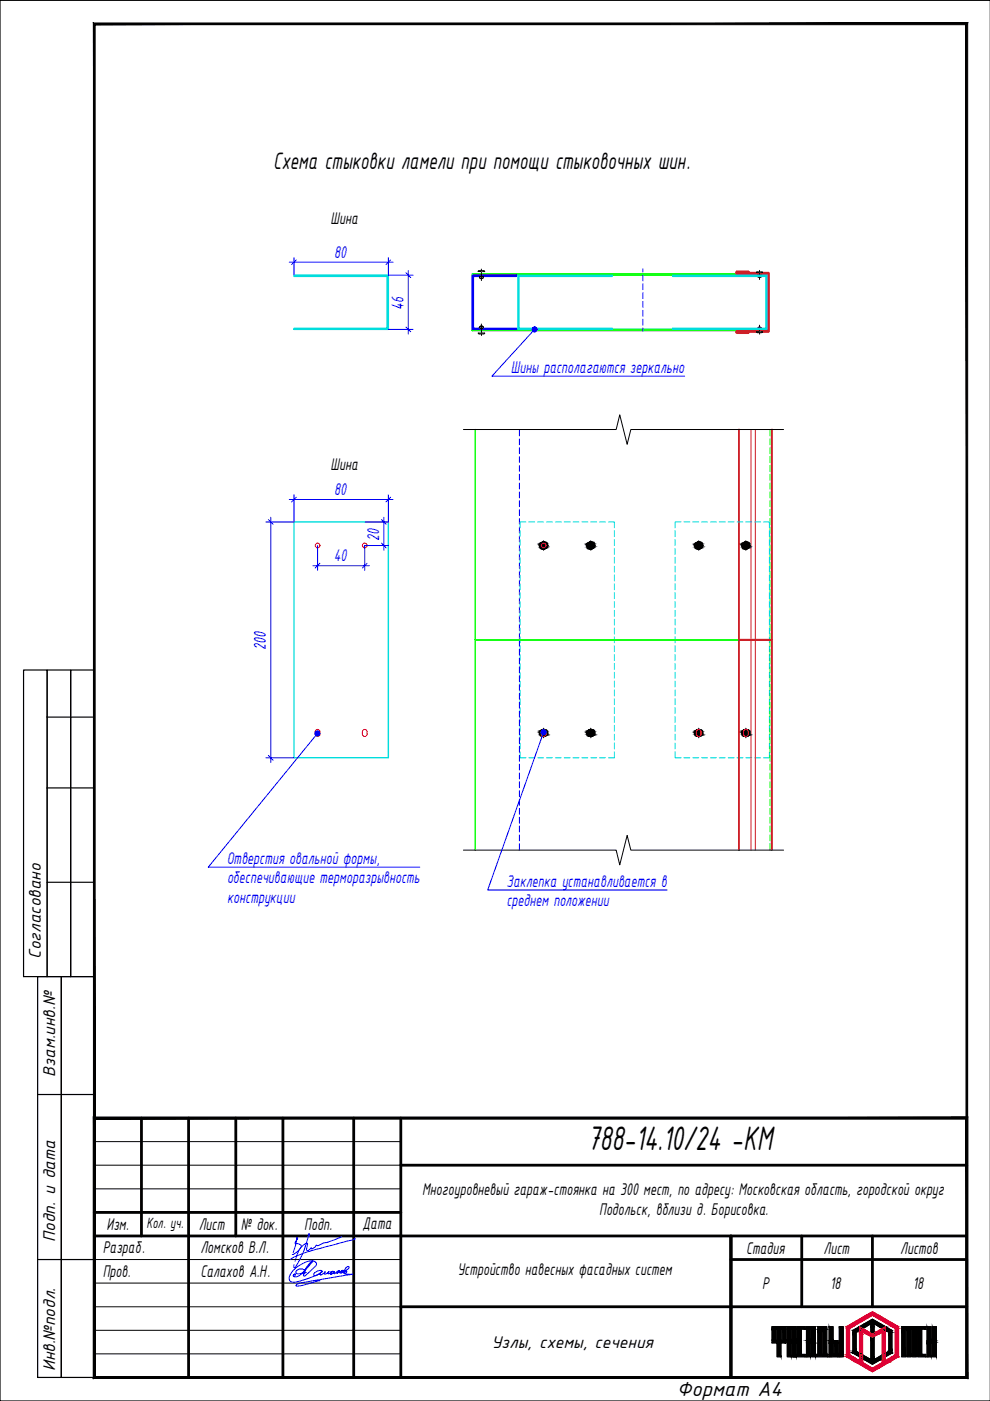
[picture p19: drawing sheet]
<svg xmlns="http://www.w3.org/2000/svg" width="210mm" height="297mm" viewBox="0 0 210 297" stroke-linecap="round" stroke-linejoin="round" font-family="sans-serif">
<defs><g id="words">
<text font-size="7.8" x="124.6" y="243.7">788-14.10/24 -КМ</text>
<text font-size="5.4" x="57.9" y="35.8">Схема стыковки ламели при помощи стыковочных шин.</text>
<text font-size="4.7" x="143.5" y="296">Формат А4</text>
<g font-size="3.9">
<text x="70.1" y="47.6">Шина</text>
<text x="70.1" y="99.6">Шина</text>
<text x="8.7" y="203.2" transform="rotate(-90 8.7 203.2)">Согласовано</text>
<text x="11.7" y="228.2" transform="rotate(-90 11.7 228.2)">Взам.инв.№</text>
<text x="89.5" y="253.4">Многоуровневый гараж-стоянка на 300 мест, по адресу: Московская область, городской округ</text>
<text x="127" y="257.5">Подольск, вблизи д. Борисовка.</text>
<text x="11.7" y="263.3" transform="rotate(-90 11.7 263.3)">Подп. и дата</text>
<text x="22.6" y="260.8">Изм.</text>
<text x="42.1" y="260.8">Лист</text>
<text x="51.1" y="260.8">№ док.</text>
<text x="64.5" y="260.8">Подп.</text>
<text x="76.9" y="260.6">Дата</text>
<text x="21.8" y="265.6">Разраб.</text>
<text x="42.5" y="265.7">Ломсков В.Л.</text>
<text x="158.2" y="265.8">Стадия</text>
<text x="174.6" y="265.8">Лист</text>
<text x="190.9" y="265.8">Листов</text>
<text x="21.8" y="270.6">Пров.</text>
<text x="42.5" y="270.7">Салахов А.Н.</text>
<text x="97" y="270.3">Устройство навесных фасадных систем</text>
<text x="161.6" y="273.3">Р</text>
<text x="176" y="273.3">18</text>
<text x="193.5" y="273.3">18</text>
<text x="104.2" y="285.8">Узлы, схемы, сечения</text>
<text x="11.7" y="290.7" transform="rotate(-90 11.7 290.7)">Инв.№подл.</text>
</g>
<g font-size="3.9" fill="#00f">
<text x="70.8" y="54.6">80</text>
<text x="85.6" y="65.6" transform="rotate(-90 85.6 65.6)">46</text>
<text x="108.3" y="79">Шины располагаются зеркально</text>
<text x="70.8" y="104.9">80</text>
<text x="70.8" y="118.9">40</text>
<text x="80.4" y="114.6" transform="rotate(-90 80.4 114.6)">20</text>
<text x="56.4" y="137.7" transform="rotate(-90 56.4 137.7)">200</text>
<text x="48.1" y="183.1">Отверстия овальной формы,</text>
<text x="48.1" y="187.3">обеспечивающие терморазрывность</text>
<text x="48.2" y="191.5">конструкции</text>
<text x="107.4" y="188">Заклепка устанавливается в</text>
<text x="107.4" y="192.2">среднем положении</text>
</g>
<text font-size="3.4" x="31" y="260.3">Кол. уч.</text>
</g></defs>
<!-- layer: 0 -->
<path d="M62.3 58.3h20v11.5h-20v-.2h19.8v-11h-19.8zM109.8 58.3h20v.3h-19.8v11h19.8v.2h-20zM142.6 58.3h20v11.5h-20v-.2h19.8v-11h-19.8zM62.3 110.7h20v50h-20z" fill="none" stroke="#0dd" stroke-width=".3"/>
<g fill="none" stroke="#00f" stroke-width=".21">
<path d="M61.3 55.6h22M62.3 54.6v3.7M62.8 55.1l-1 1M82.3 54.6v3.7h5.3M82.8 55.1l-1 1M86.1 57.8l1 1.1M86.6 57.3v13.6M136.3 57v.7M136.3 58.3v1.2M82.3 69.8h5.3M86.1 69.3l1 1M113 70.2l-8.7 9.6h40.9"/>
<path d="M136.3 60.2v1.2M136.3 62v1.3M136.3 63.9v1.3M136.3 65.8v1.2M136.3 67.7v1.2M136.3 69.5v.7M110.1 91.1v1.3M110.1 93.1v1.2M110.1 94.9v1.3M110.1 96.8v1.3M110.1 98.7v1.2M56.9 110.2l1 1"/>
<path d="M57.4 109.7v52M61.3 105.9h22M62.3 104.9v5.8h-5.9M62.8 105.4l-1 1M66.3 119.9h12M67.3 115.7v5.2M67.8 119.4l-1 1M77.3 110.7h5.1M77.8 119.4l-1 1M80.9 115.2l1 1M80.9 110.2l1 1M81.4 109.7v7"/>
<path d="M82.3 104.9v5.8M82.4 115.7h-5.1v5.2M82.8 105.4l-1 1M110.1 100.5v1.3M110.1 102.4v1.3M110.1 104.3v1.3M110.1 106.2v1.2M110.1 108.1v1.2M110.1 109.9v1.3M110.1 111.8v1.3M110.1 113.7v1.2M110.1 115.6v1.2"/>
<path d="M110.1 117.4v1.3M110.1 119.3v1.3M110.1 121.2v1.2M110.1 123v1.3M110.1 124.9v1.3M110.1 126.8v1.2M110.1 128.7v1.2M110.1 130.6v1.2M110.1 132.4v1.3M110.1 134.3v2.7M110.1 137.7v1.2M110.1 139.5v1.3"/>
<path d="M67 155.9l-22.8 28h44.8M110.1 141.4v1.2M110.1 143.3v1.2M110.1 145.1v1.3M110.1 147v1.3M110.1 148.9v1.2M110.1 150.8v1.2M110.1 152.6v1.3M110.1 154.5v1.3M110.1 156.4v1.2M110.1 158.3v1.2M115.1 155.7l-11.7 33h38"/>
<path d="M56.4 160.7h5.9M56.9 160.2l1 1M110.1 160.2v1.2M110.1 162v1.3M110.1 163.9v1.2M110.1 165.8v1.2M110.1 167.6v1.3M110.1 169.5v1.3M110.1 171.4v1.2M110.1 173.3v1.2M110.1 175.1v1.3M110.1 177v1.3"/>
<path d="M110.1 178.9v1.3"/>
</g>
<g fill="#fff" stroke="#fff" stroke-width=".21">
<path d="M82.8 62.6v3h3zM82.8 62.6h3v3z"/>
<path d="M70.9 51.8v3l2.9-3zM73.8 51.8v3h-2.9z"/>
<path d="M70.9 102.2v3l2.9-3zM73.8 102.2v3h-2.9z"/>
<path d="M53.6 133.5v4.3h3zM53.6 133.5h3v4.3z"/>
<path d="M77.6 111.7v2.9h3zM77.6 111.7h3v2.9z"/>
<path d="M70.8 116.2v3l3.1-3zM70.8 119.2l3.1-3v3z"/>
</g>
<g fill="none" stroke="#f00" stroke-width=".21">
<path d="M67.8 155.2v.5M67.8 155.1a.5 .5 0 0 0-.5-.4 .5 .5 0 0 0-.5 .4v.6a.51 .51 0 0 0 .5 .5 .51 .51 0 0 0 .5-.5M77.1 154.7a.5 .5 0 0 1 .7 .4v.6a.5 .5 0 0 1-.5 .5 .5 .5 0 0 1-.5-.5v-.6zM114.8 154.9a.5 .5 0 0 1 .6-.2 .5 .5 0 0 1 .4 .4v.6a.51 .51 0 0 1-.5 .5 .51 .51 0 0 1-.6-.5zM125.8 155.2v.5M125.8 155.1a.5 .5 0 0 0-.5-.4 .5 .5 0 0 0-.5 .4v.6a.51 .51 0 0 0 .5 .5 .51 .51 0 0 0 .5-.5M147.6 155.2v.5M147.7 155.1a.5 .5 0 0 1 .5-.4 .5 .5 0 0 1 .5 .4l-.1 .6a.49 .49 0 0 1-.5 .5 .49 .49 0 0 1-.4-.5M157.7 154.9a.5 .5 0 0 1 .6-.2 .5 .5 0 0 1 .3 .4v.6a.5 .5 0 0 1-.4 .5 .5 .5 0 0 1-.6-.5z"/>
<circle cx="67.3" cy="115.7" r=".5"/>
<circle cx="77.3" cy="115.7" r=".5"/>
<circle cx="115.3" cy="115.7" r=".5"/>
<circle cx="125.3" cy="115.7" r=".5"/>
<circle cx="148.2" cy="115.7" r=".5"/>
<circle cx="158.1" cy="115.7" r=".5"/>
</g>
<path d="M100.1 58.1h62.5v.2h-62.5zM100.1 69.8h62.5v.3h-62.5zM100.8 91.1v89.1M100.8 135.7h55.9" fill="none" stroke="#0f0" stroke-width=".3"/>
<path d="M100.1 58.3h9.4v.3h-9.1v11h9.1v.2h-9.4z" fill="none" stroke="#00f" stroke-width=".3"/>
<path d="M159 58.1h3.8v12h-3.8l-.4 .2M159 58.1l-.5-.3h-2.2h2.2v.3h-2.2l-.2-.3 .2-.2h2.2l.6 .2h3.9v12.5h-3.9l-.6 .3h-2.2l-.2-.2 .2-.3h2.2v.2l-2.2 .1 2.3-.1M156.7 91.1v89.1M163.6 91.1v89.1M156.7 135.7h6.9" fill="none" stroke="#cd2027" stroke-width=".4"/>
<g fill="none" stroke="#000" stroke-width=".21">
<path d="M101.6 57.4h1l.2 .2h-1.4M101.6 57.4l-.2 .1M101.7 59h.7M102.1 57.1v2.4M102.4 59a.35 .35 0 0 1-.5 .1 .35 .35 0 0 1-.1-.5h.6l.1 .2-.1 .2M160.4 57.7h1.2l.1 .1h-1.3zM160.6 58.4l.8-.1 .1 .2-.1 .2h-.7zM160.8 58.7l.2 .1 .3-.1M161 57.3v2M101.6 70.8l-.2-.2h1.4l-.2 .2h-1M101.8 69.2l-.2 .2 .2 .2h.6M101.8 69.2h.6"/>
<path d="M102.1 68.7v2.4M102.4 69.2l-.3-.1-.3 .1M102.4 69.2l.1 .2-.1 .2M160.4 70.3h1.3l-.1 .2M160.4 70.3l.2 .2M160.5 70.5h1M160.8 69.5a.35 .35 0 0 1 .4-.2 .35 .35 0 0 1 .2 .5M161 68.9l.1 2M161.4 69.5h-.7l-.1 .2 .1 .1h.7M114.2 115.7h.6M114.9 115.7h.1M115 115.7h.5"/>
<path d="M115.3 115.7h.1M115.3 115.3h.1M115.3 116h.1M115.3 114.6v.6M115.3 115.4v.6M115.3 116.1v.6M115.6 115.7h.1M115.7 115.7h.6M124.2 115.7h.6M124.9 115.7h.1M124.9 115.7h.7M125.2 114.6l.1 .6"/>
<path d="M125.3 115.7h.1M125.3 115.3h.1M125.3 116h.1M125.3 115.4v.6M125.3 116.1v.6M125.6 115.7h.1M125.7 115.7h.6M147.1 115.7h.6M147.8 115.7h.1M147.8 115.7h.6M148.1 115.7h.1M148.1 115.3h.1"/>
<path d="M148.1 116h.1M148.1 114.6v.6M148.1 115.4v.6M148.1 116.1v.6M148.5 115.7h.1M148.6 115.7h.6M157.1 115.7h.6M157.8 115.7h.1M157.8 115.7h.6M158.1 115.7h.1M158.1 115.3h.1M158.1 116h.1"/>
<path d="M158.1 114.6v.6M158.1 115.4v.6M158.1 116.1v.6M158.5 115.7h.1M158.6 115.7h.6M114.2 155.4h.6M114.9 155.4h.1M115 155.4h.5M115.3 155.4h.1M115.3 155h.1M115.3 155.8h.1M115.3 154.4v.6"/>
<path d="M115.3 155.1v.6M115.3 155.9v.5M115.6 155.4h.1M115.7 155.4h.6M124.2 155.4h.6M124.9 155.4h.1M124.9 155.4h.7M125.2 154.4l.1 .6M125.3 155.4h.1M125.3 155h.1M125.3 155.8h.1M125.3 155.1v.6"/>
<path d="M125.3 155.9v.5M125.6 155.4h.1M125.7 155.4h.6M147.1 155.4h.6M147.8 155.4h.1M147.8 155.4h.6M148.1 155.4h.1M148.1 155h.1M148.1 155.8h.1M148.1 154.4v.6M148.1 155.1v.6M148.1 155.9v.5"/>
<path d="M148.5 155.4h.1M148.6 155.4h.6M157.1 155.4h.6M157.8 155.4h.1M157.8 155.4h.6M158.1 155.4h.1M158.1 155h.1M158.1 155.8h.1M158.1 154.4v.6M158.1 155.1v.6M158.1 155.9v.5M158.5 155.4h.1"/>
<path d="M158.6 155.4h.6"/>
</g>
<path d="M102.1 57.6h.1M161 57.8h.1M102.1 70.6h.1M161.1 70.3h.1" fill="none" stroke="#545454" stroke-width=".21"/>
<!-- layer: 0 -->
<path d="M159.2 91.1v89.1M160.1 91.1v89.1" fill="none" stroke="#cd2027" stroke-width=".21"/>
<g fill="none" stroke="#0f0" stroke-width=".21">
<path d="M163.3 91.1v1.3M163.3 93.1v1.2M163.3 94.9v1.3M163.3 96.8v1.3M163.3 98.7v1.2M163.3 100.5v1.3M163.3 102.4v1.3M163.3 104.3v1.3M163.3 106.2v1.2M163.3 108.1v1.2M163.3 109.9v1.3M163.3 111.8v1.3"/>
<path d="M163.3 113.7v1.2M163.3 115.6v1.2M163.3 117.4v1.3M163.3 119.3v1.3M163.3 121.2v1.2M163.3 123v1.3M163.3 124.9v1.3M163.3 126.8v1.2M163.3 128.7v1.2M163.3 130.6v1.2M163.3 132.4v1.3M163.3 134.3v2.7"/>
<path d="M163.3 137.7v1.2M163.3 139.5v1.3M163.3 148.9v1.2M163.3 150.8v1.2M163.3 152.6v1.3M163.3 154.5v1.3M163.3 156.4v1.2M163.3 158.3v1.2M163.3 141.4v1.2M163.3 143.3v1.2M163.3 145.1v1.3M163.3 147v1.3"/>
<path d="M163.3 160.2v1.2M163.3 162v1.3M163.3 163.9v1.2M163.3 165.8v1.2M163.3 167.6v1.3M163.3 169.5v1.3M163.3 171.4v1.2M163.3 173.3v1.2M163.3 175.1v1.3M163.3 177v1.3M163.3 178.9v1.3"/>
</g>
<g fill="#000" stroke="#000" stroke-width=".21">
<path d="M114.9 115.8h.2zM115.1 116h.2zM115.3 114.9h.1zM115.1 114.9h.2zM115.3 115.3h.1zM115 116.4h.3zM115.3 116.4h.1zM124.5 115.8h.2zM125.1 116h.2zM125.2 114.9h.2zM125.1 114.9h.1zM125.3 115.3h.1z"/>
<path d="M125 116.4h.3zM125.3 116.4h.1zM148 116h.1zM148.1 114.9h.2zM148 114.9h.1zM148.1 115.3h.2zM147.9 116.4h.2zM148.1 116.4h.2zM148.4 116.2h.2zM157.6 116.1h.1zM158 116h.1zM158.1 114.9h.2z"/>
<path d="M158 114.9h.1zM158.1 115.3h.2zM157.9 116.4h.2zM158.1 116.4h.2zM114.9 155.5h.2zM115.1 155.8h.2zM115.3 154.7h.1zM115.1 154.7h.2zM115.3 155.1h.1zM115 156.1h.3zM115.3 156.2h.1zM124.5 155.5h.2z"/>
<path d="M125.1 155.8h.2zM125.2 154.7h.2zM125.1 154.7h.1zM125.3 155.1h.1zM125 156.1h.3zM125.3 156.2h.1zM148 155.8h.1zM148.1 154.7h.2zM148 154.7h.1zM148.1 155.1h.2zM147.9 156.1h.2zM148.1 156.2h.2z"/>
<path d="M148.4 156h.2zM157.6 155.9h.1zM158 155.8h.1zM158.1 154.7h.2zM158 154.7h.1zM158.1 155.1h.2zM157.9 156.1h.2zM158.1 156.2h.2z"/>
<path d="M114.5 115.5h.1zM114.5 115.6l.1-.1z"/>
<path d="M114.5 115.6h.1zM114.5 115.7l.1-.1z"/>
<path d="M114.5 115.7h.1zM114.5 115.8l.1-.1z"/>
<path d="M114.5 115.8h.1zM114.5 115.8h.1z"/>
<path d="M114.5 115.8h.1zM114.5 115.9l.1-.1z"/>
<path d="M114.5 115.5h.2zM114.5 115.5h.2z"/>
<path d="M114.5 115.9h.2zM114.6 115.9h.1z"/>
<path d="M114.6 115.4h.1zM114.5 115.5l.2-.1z"/>
<path d="M114.6 115.9h.1zM114.6 116h.1z"/>
<path d="M114.6 115.3h.1zM114.6 115.4l.1-.1z"/>
<path d="M114.6 116h.1zM114.6 116h.2z"/>
<path d="M114.6 115.3h.2zM114.6 115.3h.2z"/>
<path d="M114.6 116h.2zM114.6 116.1l.2-.1z"/>
<path d="M114.6 115.3h.2zM114.6 115.3h.2z"/>
<path d="M114.6 116.1h.2zM114.8 116.1h-.1h.2zM114.7 116.1h.2zM114.7 116.1h.2z"/>
<path d="M114.7 115.2h.2zM114.6 115.3l.3-.1z"/>
<path d="M114.7 116.1h.2zM114.7 116.2h.2z"/>
<path d="M114.7 115.2l.2-.1zM114.7 115.2l.2-.1z"/>
<path d="M114.7 116.2h.2zM114.8 116.2h.2z"/>
<path d="M114.8 115.1h.2zM114.7 115.1h.3z"/>
<path d="M114.8 116.2h.2zM114.8 116.3h.2z"/>
<path d="M114.8 115.1h.2zM114.8 115.1h.2z"/>
<path d="M114.8 116.3h.2zM114.8 116.3h.3z"/>
<path d="M114.8 115.1l.3-.1zM114.8 115.1l.3-.1z"/>
<path d="M114.8 116.3h.3zM114.9 116.3h.4z"/>
<path d="M114.8 115h.5zM114.8 115h.5z"/>
<path d="M114.7 115.2h.2zM114.7 115.2h.2z"/>
<path d="M114.9 116.3h.4zM114.9 116.3h.4z"/>
<path d="M114.9 115h.4zM114.9 115h.4z"/>
<path d="M114.9 115.6h.2zM114.9 115.7l.2-.1z"/>
<path d="M114.9 115.7h.2zM114.9 115.7h.2z"/>
<path d="M114.9 115.7h.2zM114.9 115.7h.2z"/>
<path d="M114.9 116.3h.4zM115 116.4l.3-.1z"/>
<path d="M114.9 115.5h.3zM114.9 115.5h.3z"/>
<path d="M114.9 115.5h.3zM114.9 115.5h.3z"/>
<path d="M114.9 115.5h.2zM114.9 115.6l.2-.1z"/>
<path d="M114.9 115.6h.2zM114.9 115.6h.2z"/>
<path d="M114.9 115.6h.2zM114.9 115.6h.2z"/>
<path d="M114.9 115.6h.2zM114.9 115.6h.2z"/>
<path d="M114.9 115.6h.2zM114.9 115.6h.2z"/>
<path d="M114.9 115.7h.2zM114.9 115.7h.2z"/>
<path d="M114.9 115.7h.2zM114.9 115.8l.2-.1z"/>
<path d="M114.9 115.8h.2zM114.9 115.8h.2zM114.9 115.8h.3z"/>
<path d="M114.9 115.8h.3zM114.9 115.8h.3z"/>
<path d="M114.9 115.5h.4zM114.9 115.5h.4z"/>
<path d="M114.9 115.5h.3zM114.9 115.5h.3z"/>
<path d="M114.9 115.5h.3zM114.9 115.5h.3z"/>
<path d="M114.9 115.8h.3zM114.9 115.8h.3z"/>
<path d="M114.9 115.8h.3zM114.9 115.8h.3z"/>
<path d="M114.9 115.8h.3zM114.9 115.8h.4z"/>
<path d="M114.9 115.8h.4zM114.9 115.9l.4-.1z"/>
<path d="M114.9 115.5h.4zM114.9 115.5h.4z"/>
<path d="M114.9 115.9h.4zM115 115.9h.3z"/>
<path d="M115 115.4h.3zM114.9 115.5l.4-.1z"/>
<path d="M115 115.9h.3zM115 115.9h.3z"/>
<path d="M115 115.9h.3zM115 116l.3-.1z"/>
<path d="M114.9 115h.4zM114.9 115h.4z"/>
<path d="M115 115.4h.3zM115 115.4h.3z"/>
<path d="M115 116h.3zM115.1 116h.2z"/>
<path d="M115 115.4l.3-.1zM115 115.4l.3-.1z"/>
<path d="M115.1 116h.2zM115.1 116h.2z"/>
<path d="M114.9 115.7h.2zM114.9 115.7h.2z"/>
<path d="M115 115l.3-.1zM115 115l.3-.1z"/>
<path d="M115.1 115.3h.2zM115.1 115.3h.2z"/>
<path d="M115.1 115.3h.2zM115.1 115.3h.2z"/>
<path d="M115.1 116.4h.2zM115.1 116.4h.2z"/>
<path d="M115.3 114.9h.1zM115.3 115h.2z"/>
<path d="M115.3 115h.2zM115.3 115h.3z"/>
<path d="M115.3 115h.3zM115.3 115h.4z"/>
<path d="M115.3 115h.4zM115.4 115h.3z"/>
<path d="M115.3 115.3h.1zM115.3 115.3h.1z"/>
<path d="M115.3 115.3h.1zM115.3 115.4h.2z"/>
<path d="M115.3 115.4h.2zM115.3 115.4h.2z"/>
<path d="M115.3 115.4h.2zM115.3 115.5h.3z"/>
<path d="M115.3 115.5h.3zM115.3 115.5h.3z"/>
<path d="M115.3 115.5h.3zM115.3 115.5h.3z"/>
<path d="M115.3 115.8h.3zM115.3 115.8h.3z"/>
<path d="M115.3 115.8h.3zM115.3 115.9l.3-.1z"/>
<path d="M115.3 115.9h.3zM115.3 115.9h.3z"/>
<path d="M115.3 115.9h.2zM115.3 115.9h.2z"/>
<path d="M115.3 115.9h.2zM115.3 116l.2-.1z"/>
<path d="M115.3 116h.2zM115.3 116h.2z"/>
<path d="M115.3 116h.1zM115.3 116h.1z"/>
<path d="M115.3 116h.1zM115.3 116h.1z"/>
<path d="M115.3 116.3h.4zM115.3 116.3h.4z"/>
<path d="M115.3 116.3h.4zM115.3 116.3h.4z"/>
<path d="M115.3 116.3h.3zM115.3 116.4l.3-.1z"/>
<path d="M115.3 116.4h.2zM115.3 116.4h.2z"/>
<path d="M115.3 115.8h.3zM115.3 115.8h.3z"/>
<path d="M115.3 115.5h.3zM115.3 115.5h.3z"/>
<path d="M115.3 115.5h.3zM115.3 115.5h.3z"/>
<path d="M115.3 115.5h.3zM115.3 115.5h.3z"/>
<path d="M115.3 115.8h.3zM115.3 115.8h.3z"/>
<path d="M115.4 115h.3zM115.5 115.1h.2z"/>
<path d="M115.4 115.5h.2zM115.3 115.5h.3z"/>
<path d="M115.4 115.5h.2zM115.4 115.6l.2-.1z"/>
<path d="M115.4 115.8h.2zM115.3 115.8h.3z"/>
<path d="M115.4 115.6h.2zM115.4 115.6h.2z"/>
<path d="M115.4 115.7h.2zM115.4 115.8l.2-.1z"/>
<path d="M115.4 115.6h.2zM115.4 115.6h.2z"/>
<path d="M115.4 115.6h.2zM115.4 115.6h.2z"/>
<path d="M115.4 115.6h.2zM115.4 115.7l.2-.1z"/>
<path d="M115.4 115.7h.2zM115.4 115.7h.2z"/>
<path d="M115.4 115.7h.2zM115.4 115.7h.2z"/>
<path d="M115.4 115.7h.2zM115.4 115.7h.2z"/>
<path d="M115.5 115.1h.2zM115.5 115.1h.2z"/>
<path d="M115.5 115.1h.2zM115.6 115.1h.2z"/>
<path d="M115.5 116.2h.2zM115.5 116.2h.2z"/>
<path d="M115.4 116.3l.3-.1zM115.4 116.3l.3-.1z"/>
<path d="M115.6 115.1h.2zM115.7 115.2h.1z"/>
<path d="M115.3 115.8h.3zM115.3 115.8h.3z"/>
<path d="M115.5 116.2h.3zM115.5 116.2h.3z"/>
<path d="M115.4 115.6h.2zM115.4 115.6h.2z"/>
<path d="M115.4 115.7h.2zM115.4 115.7h.2z"/>
<path d="M115.7 115.2h.1zM115.8 115.2l-.1 .1z"/>
<path d="M115.6 116.2l.2-.1zM115.6 116.2l.2-.1z"/>
<path d="M115.7 116.1h.2zM115.7 116.1h.2z"/>
<path d="M115.7 115.3h.2zM115.8 115.3h.1z"/>
<path d="M115.8 115.3h.1zM115.8 115.3h.1z"/>
<path d="M115.8 116h.1zM115.7 116.1l.2-.1z"/>
<path d="M115.8 116h.1zM115.8 116h.1z"/>
<path d="M115.8 115.3h.1zM115.8 115.4h.2z"/>
<path d="M115.7 115.2h.1zM115.7 115.2h.1z"/>
<path d="M115.8 115.4h.2zM115.8 115.5h.2z"/>
<path d="M115.8 115.9h.2zM115.8 115.9h.2z"/>
<path d="M115.8 115.9h.2zM115.8 116l.2-.1z"/>
<path d="M115.8 115.5h.2zM115.9 115.5h.1z"/>
<path d="M115.9 115.5h.1zM115.9 115.6l.1-.1z"/>
<path d="M115.9 115.6h.1zM116 115.6l-.1 .1z"/>
<path d="M115.9 115.8h.1l-.2 .1zM115.8 115.9l.2-.1z"/>
<path d="M115.9 115.7h.1l-.1 .1zM115.9 115.8l.1-.1z"/>
<path d="M115.9 115.8h.1zM115.9 115.8h.1z"/>
<path d="M124.5 115.7h.1zM124.5 115.8l.1-.1z"/>
<path d="M124.5 115.5h.2zM124.5 115.6l.2-.1z"/>
<path d="M124.5 115.6v.1zM124.5 115.7l.1-.1z"/>
<path d="M124.5 115.8h.2zM124.5 115.9l.2-.1z"/>
<path d="M124.5 115.4h.2zM124.5 115.5l.2-.1z"/>
<path d="M124.5 115.5h.2zM124.5 115.5h.2z"/>
<path d="M124.5 115.9h.2zM124.5 115.9h.2z"/>
<path d="M124.5 115.9h.2zM124.6 116h.1z"/>
<path d="M124.6 115.3h.1zM124.5 115.4l.2-.1z"/>
<path d="M124.6 116h.1zM124.6 116h.2z"/>
<path d="M124.6 115.3h.2zM124.6 115.3h.2z"/>
<path d="M124.6 116h.2zM124.6 116.1h.2z"/>
<path d="M124.6 115.3h.2zM124.6 115.3h.2z"/>
<path d="M124.6 116.1h.2zM124.7 116.1h.2zM124.7 116.1h.2zM124.7 116.1h.2z"/>
<path d="M124.7 115.2h.2zM124.6 115.3l.3-.1z"/>
<path d="M124.7 116.1h.2zM124.7 116.2h.2z"/>
<path d="M124.7 115.2l.2-.1zM124.7 115.2l.2-.1z"/>
<path d="M124.7 116.2h.2zM124.8 116.2h.2z"/>
<path d="M124.8 115.1h.2zM124.7 115.1h.3z"/>
<path d="M124.8 116.2h.2zM124.8 116.3h.3z"/>
<path d="M124.8 115.1h.2zM124.8 115.1h.2z"/>
<path d="M124.8 116.3h.3zM124.8 116.3h.4z"/>
<path d="M124.8 115h.3zM124.8 115.1l.3-.1z"/>
<path d="M124.8 115h.4zM124.8 115h.4z"/>
<path d="M124.8 116.3h.4zM124.8 116.3h.5z"/>
<path d="M124.8 116.3h.5zM124.9 116.3h.4z"/>
<path d="M124.7 115.2h.2zM124.7 115.2h.2z"/>
<path d="M124.9 115h.3zM124.8 115h.4z"/>
<path d="M124.9 115.6h.2zM124.9 115.6h.2z"/>
<path d="M124.9 115.6h.2zM124.9 115.6h.2z"/>
<path d="M124.9 115.6h.2zM124.9 115.6h.2z"/>
<path d="M124.9 115.6h.2zM124.9 115.7l.2-.1z"/>
<path d="M124.9 115.7h.2zM124.9 115.7h.2z"/>
<path d="M124.9 115.7h.2zM124.9 115.7h.2z"/>
<path d="M124.9 115.7h.2zM124.9 115.7h.2z"/>
<path d="M124.9 115.7h.2zM124.9 115.8h.2z"/>
<path d="M124.9 116.3h.4zM125 116.4l.3-.1z"/>
<path d="M124.9 115.5h.3zM124.9 115.5h.3z"/>
<path d="M124.9 115.5h.3zM124.9 115.5h.3z"/>
<path d="M124.9 115.5h.3zM124.9 115.6l.3-.1z"/>
<path d="M124.9 115.6h.2zM124.9 115.6h.2z"/>
<path d="M124.9 115.8h.2zM124.9 115.8h.3zM124.9 115.8h.3zM124.9 115.8h.3z"/>
<path d="M124.9 115.8h.3zM124.9 115.8h.3z"/>
<path d="M124.9 115.8h.3zM124.9 115.8h.3z"/>
<path d="M124.9 115.8h.3zM124.9 115.8h.3z"/>
<path d="M124.9 115.5h.4zM124.9 115.5h.4z"/>
<path d="M124.9 115.5h.4zM124.9 115.5h.4z"/>
<path d="M124.9 115.5h.3zM124.9 115.5h.3z"/>
<path d="M124.9 115.8h.3zM124.9 115.8h.4z"/>
<path d="M124.9 115.8h.4zM124.9 115.9l.4-.1z"/>
<path d="M124.9 115.9h.4zM125 115.9h.3z"/>
<path d="M125 115.4h.3zM124.9 115.5l.4-.1z"/>
<path d="M125 115.9h.3zM125 115.9h.3z"/>
<path d="M124.9 115h.3zM124.9 115h.3z"/>
<path d="M125 115.9h.3zM125 116l.3-.1z"/>
<path d="M125 115.4h.3zM125 115.4h.3z"/>
<path d="M125 116h.3zM125.1 116h.2z"/>
<path d="M125 115.4l.3-.1zM125 115.4l.3-.1z"/>
<path d="M125.1 116h.2zM125.1 116h.2z"/>
<path d="M125 115l.2-.1zM125 115l.2-.1z"/>
<path d="M125.1 115.3h.2zM125.1 115.3h.2z"/>
<path d="M125.1 115.3h.2zM125.1 115.3h.2z"/>
<path d="M124.9 115.7h.2zM124.9 115.7h.2z"/>
<path d="M125.1 116.4h.2zM125.1 116.4h.2z"/>
<path d="M124.9 115.5h.3zM124.9 115.5h.3z"/>
<path d="M125.2 114.9h.2zM125.2 115h.3z"/>
<path d="M125.2 115h.3zM125.2 115h.4z"/>
<path d="M125.2 115h.4zM125.2 115h.5z"/>
<path d="M125.2 115h.5zM125.4 115h.3z"/>
<path d="M125.3 115.3h.1zM125.3 115.3h.1z"/>
<path d="M125.3 115.3h.1zM125.3 115.4h.2z"/>
<path d="M125.3 115.4h.2zM125.3 115.4h.2z"/>
<path d="M125.3 115.4h.2zM125.3 115.5h.3z"/>
<path d="M125.3 115.5h.3zM125.3 115.5h.3z"/>
<path d="M125.3 115.5h.3zM125.3 115.5h.3z"/>
<path d="M125.3 115.8h.3zM125.3 115.8h.3z"/>
<path d="M125.3 115.8h.3zM125.3 115.9l.3-.1z"/>
<path d="M125.3 115.9h.3zM125.3 115.9h.3z"/>
<path d="M125.3 115.9h.2zM125.3 115.9h.2z"/>
<path d="M125.3 115.9h.2zM125.3 116l.2-.1z"/>
<path d="M125.3 116h.2zM125.3 116h.2z"/>
<path d="M125.3 116h.1zM125.3 116h.1z"/>
<path d="M125.3 116h.1zM125.3 116h.1z"/>
<path d="M125.3 116.3h.4zM125.3 116.3h.4z"/>
<path d="M125.3 116.3h.3zM125.3 116.4l.3-.1z"/>
<path d="M125.3 116.4h.2zM125.3 116.4h.2z"/>
<path d="M125.3 115.8h.3zM125.3 115.8h.3z"/>
<path d="M125.3 115.5h.3zM125.3 115.5h.3z"/>
<path d="M125.3 115.5h.3zM125.3 115.5h.3z"/>
<path d="M125.3 115.5h.3zM125.3 115.5h.3z"/>
<path d="M125.3 115.5h.3zM125.4 115.6h.2z"/>
<path d="M125.3 115.8h.3zM125.3 115.8h.3z"/>
<path d="M125.4 115h.3zM125.5 115.1h.2z"/>
<path d="M125.4 115.6h.2zM125.4 115.6h.2z"/>
<path d="M125.4 115.8h.2zM125.3 115.8h.3z"/>
<path d="M125.3 116.3h.4zM125.3 116.3h.4z"/>
<path d="M125.4 115.6h.2zM125.4 115.6h.2z"/>
<path d="M125.4 115.7h.2zM125.4 115.7h.2z"/>
<path d="M125.4 115.7h.2zM125.4 115.7h.2z"/>
<path d="M125.4 115.7h.2zM125.4 115.8l.2-.1z"/>
<path d="M125.4 115.6h.2zM125.4 115.6h.2z"/>
<path d="M125.4 115.6h.2zM125.4 115.6h.2z"/>
<path d="M125.4 115.6h.2zM125.4 115.7l.2-.1z"/>
<path d="M125.4 115.7h.2zM125.4 115.7h.2z"/>
<path d="M125.4 115.7h.2zM125.4 115.7h.2z"/>
<path d="M125.5 115.1h.2zM125.5 115.1h.2z"/>
<path d="M125.5 115.1h.2zM125.6 115.1h.2z"/>
<path d="M125.4 116.3l.3-.1zM125.4 116.3l.3-.1z"/>
<path d="M125.6 115.1h.2zM125.6 115.2h.2z"/>
<path d="M125.3 115.5h.3zM125.3 115.5h.3z"/>
<path d="M125.3 115.8h.3zM125.3 115.8h.3z"/>
<path d="M125.5 116.2h.3zM125.5 116.2h.3zM125.5 116.2h.2zM125.5 116.2h.2z"/>
<path d="M125.6 115.2h.2zM125.7 115.3h.2z"/>
<path d="M125.6 116.1h.2zM125.6 116.2l.2-.1z"/>
<path d="M125.6 116.1h.3zM125.6 116.1h.3z"/>
<path d="M125.7 115.3h.2zM125.8 115.3h.1z"/>
<path d="M125.8 115.3h.1zM125.8 115.3h.1z"/>
<path d="M125.8 116h.1zM125.7 116.1l.2-.1z"/>
<path d="M125.8 116h.1zM125.8 116h.1z"/>
<path d="M125.8 115.3h.1zM125.8 115.4h.2z"/>
<path d="M125.8 115.4h.2zM125.8 115.5l.2-.1z"/>
<path d="M125.8 115.9h.2zM125.8 116l.2-.1z"/>
<path d="M125.6 115.2h.2zM125.6 115.2h.2z"/>
<path d="M125.8 115.5h.2zM125.9 115.5h.1z"/>
<path d="M125.8 115.9h.2zM125.8 115.9h.2z"/>
<path d="M125.9 115.5h.1zM125.9 115.6h.1z"/>
<path d="M125.9 115.8h.1l-.2 .1zM125.8 115.9l.2-.1z"/>
<path d="M125.9 115.6h.1zM125.9 115.7l.1-.1z"/>
<path d="M125.9 115.7h.1l-.1 .1zM126 115.7l-.1 .1z"/>
<path d="M125.9 115.8h.1zM125.9 115.8h.1z"/>
<path d="M147.4 115.7h.1zM147.5 115.7l-.1 .1z"/>
<path d="M147.4 115.5h.1zM147.4 115.6l.1-.1z"/>
<path d="M147.4 115.6h.1l-.1 .1zM147.4 115.7l.1-.1z"/>
<path d="M147.4 115.8h.1zM147.4 115.8h.1z"/>
<path d="M147.4 115.8h.1zM147.4 115.9l.1-.1z"/>
<path d="M147.4 115.4h.2zM147.4 115.5l.2-.1z"/>
<path d="M147.4 115.5h.2zM147.4 115.5h.2z"/>
<path d="M147.4 115.9h.2zM147.4 115.9h.2z"/>
<path d="M147.4 115.9h.2zM147.5 116h.1z"/>
<path d="M147.5 115.3h.1zM147.4 115.4l.2-.1z"/>
<path d="M147.5 116h.1zM147.5 116h.1z"/>
<path d="M147.5 115.3h.1zM147.5 115.3h.1z"/>
<path d="M147.5 116h.1zM147.5 116.1h.2z"/>
<path d="M147.5 115.3h.2zM147.5 115.3h.2z"/>
<path d="M147.5 116.1h.2zM147.7 116.1h-.1h.1zM147.6 116.1h.1zM147.6 116.1h.1z"/>
<path d="M147.6 115.2h.1zM147.6 115.2h.1z"/>
<path d="M147.6 115.2h.1zM147.5 115.3l.2-.1z"/>
<path d="M147.6 116.1h.1zM147.6 116.2h.2z"/>
<path d="M147.6 115.1h.2zM147.6 115.2l.2-.1z"/>
<path d="M147.6 116.2h.2zM147.7 116.2h.2z"/>
<path d="M147.7 115.1h.2zM147.6 115.1h.3z"/>
<path d="M147.7 116.2h.2zM147.7 116.3h.2z"/>
<path d="M147.7 115.1h.2zM147.7 115.1h.2z"/>
<path d="M147.7 116.3h.2zM147.7 116.3h.3z"/>
<path d="M147.7 115h.4zM147.7 115h.4z"/>
<path d="M147.7 115.1l.3-.1zM147.7 115.1l.3-.1z"/>
<path d="M147.7 116.3h.3zM147.7 116.3h.4z"/>
<path d="M147.7 116.3h.4zM147.8 116.3h.3z"/>
<path d="M147.8 115h.3zM147.7 115h.4z"/>
<path d="M147.8 115.6h.2zM147.8 115.6h.2z"/>
<path d="M147.8 115.6h.2zM147.8 115.6h.2z"/>
<path d="M147.8 115.6h.2zM147.8 115.6h.2z"/>
<path d="M147.8 115.6h.2zM147.8 115.7l.2-.1z"/>
<path d="M147.8 115.7h.2zM147.8 115.7h.2z"/>
<path d="M147.8 115.7h.2zM147.8 115.7h.2z"/>
<path d="M147.8 115.7h.2zM147.8 115.7h.2z"/>
<path d="M147.8 115.7h.2zM147.8 115.8h.2z"/>
<path d="M147.8 116.3h.3zM147.9 116.4l.2-.1z"/>
<path d="M147.8 115.5h.3zM147.8 115.5h.3z"/>
<path d="M147.8 115.5h.2zM147.8 115.6l.2-.1z"/>
<path d="M147.8 115.6h.2zM147.8 115.6h.2z"/>
<path d="M147.8 115.8h.2zM147.8 115.8h.2zM147.8 115.8h.2zM147.8 115.8h.2z"/>
<path d="M147.8 115.8h.2zM147.8 115.8h.3z"/>
<path d="M147.8 115.8h.3zM147.8 115.8h.3z"/>
<path d="M147.8 115.5h.3zM147.8 115.5h.3z"/>
<path d="M147.8 115.5h.3zM147.8 115.5h.3z"/>
<path d="M147.8 115.5h.3zM147.8 115.5h.3z"/>
<path d="M147.8 115.5h.3zM147.8 115.5h.3z"/>
<path d="M147.8 115.8h.3zM147.8 115.8h.3z"/>
<path d="M147.8 115.8h.3zM147.8 115.8h.3z"/>
<path d="M147.8 115.8h.3zM147.8 115.9l.3-.1z"/>
<path d="M147.8 115.9h.3zM147.8 115.9h.3z"/>
<path d="M147.8 115.4h.3zM147.8 115.5l.3-.1z"/>
<path d="M147.8 115.9h.3zM147.9 115.9h.2z"/>
<path d="M147.8 115h.3zM147.8 115h.3z"/>
<path d="M147.9 115.9h.2zM147.9 116l.2-.1z"/>
<path d="M147.9 115.4h.2zM147.8 115.4h.3z"/>
<path d="M147.9 116h.2zM148 116h.1z"/>
<path d="M147.9 115.4l.2-.1zM147.9 115.4l.2-.1z"/>
<path d="M148 116h.1zM148 116h.1z"/>
<path d="M147.9 115l.2-.1zM147.9 115l.2-.1z"/>
<path d="M147.8 115.7h.2zM147.8 115.7h.2z"/>
<path d="M148 115.3h.1zM148 115.3h.1z"/>
<path d="M148 115.3h.1zM148 115.3h.1z"/>
<path d="M148 116.4h.1zM148 116.4h.1z"/>
<path d="M147.8 115.5h.2zM147.8 115.5h.2z"/>
<path d="M148.1 114.9h.2zM148.1 115h.3z"/>
<path d="M148.1 115h.3zM148.1 115h.4z"/>
<path d="M148.1 115h.4zM148.1 115h.4z"/>
<path d="M148.1 115h.4zM148.3 115h.3z"/>
<path d="M148.1 115.3h.2zM148.1 115.3h.2z"/>
<path d="M148.1 115.3h.2zM148.1 115.4h.3z"/>
<path d="M148.1 115.4h.3zM148.1 115.4h.3z"/>
<path d="M148.1 115.4h.3zM148.1 115.5h.4z"/>
<path d="M148.1 115.5h.4zM148.1 115.5h.4z"/>
<path d="M148.1 115.5h.4zM148.2 115.5h.3z"/>
<path d="M148.1 115.8h.4zM148.1 115.8h.4z"/>
<path d="M148.1 115.8h.4zM148.1 115.9l.4-.1z"/>
<path d="M148.1 115.9h.4zM148.1 115.9h.4z"/>
<path d="M148.1 115.9h.3zM148.1 115.9h.3z"/>
<path d="M148.1 115.9h.3zM148.1 116l.3-.1z"/>
<path d="M148.1 116h.3zM148.1 116h.3z"/>
<path d="M148.1 116h.2zM148.1 116h.2z"/>
<path d="M148.1 116h.2zM148.1 116h.2z"/>
<path d="M148.1 116.3h.4zM148.1 116.3h.4z"/>
<path d="M148.1 116.3h.4zM148.1 116.4l.4-.1z"/>
<path d="M148.1 116.4h.3zM148.1 116.4h.3z"/>
<path d="M148.2 115.8h.3zM148.2 115.8h.3z"/>
<path d="M148.2 115.5h.3zM148.2 115.5h.3z"/>
<path d="M148.2 115.5h.3zM148.2 115.5h.3z"/>
<path d="M148.2 115.5h.3zM148.2 115.5h.3z"/>
<path d="M148.2 115.8h.3zM148.2 115.8h.3z"/>
<path d="M148.3 115h.3zM148.4 115.1h.2z"/>
<path d="M148.3 115.5h.2zM148.2 115.5h.3z"/>
<path d="M148.3 115.5h.2zM148.3 115.6h.2z"/>
<path d="M148.3 115.6h.2zM148.3 115.6h.2z"/>
<path d="M148.3 115.8h.2zM148.2 115.8h.3z"/>
<path d="M148.3 115.6h.2zM148.3 115.6h.2z"/>
<path d="M148.3 115.7h.2zM148.3 115.8l.2-.1z"/>
<path d="M148.1 116.3h.5zM148.1 116.3h.5z"/>
<path d="M148.3 115.6h.2zM148.3 115.6h.2z"/>
<path d="M148.3 115.6h.2zM148.3 115.7l.2-.1z"/>
<path d="M148.3 115.7h.2zM148.3 115.7h.2z"/>
<path d="M148.3 115.7h.2zM148.3 115.7h.2z"/>
<path d="M148.3 115.7h.2zM148.3 115.7h.2z"/>
<path d="M148.4 115.1h.2zM148.4 115.1h.2z"/>
<path d="M148.4 115.1h.2zM148.4 115.1h.3z"/>
<path d="M148.3 116.3l.3-.1zM148.3 116.3l.3-.1z"/>
<path d="M148.4 115.1h.3zM148.5 115.2h.2z"/>
<path d="M148.2 115.8h.3zM148.2 115.8h.3z"/>
<path d="M148.4 116.2h.3zM148.4 116.2h.3zM148.4 116.2h.2z"/>
<path d="M148.3 115.6h.2zM148.3 115.6h.2z"/>
<path d="M148.3 115.7h.2zM148.3 115.7h.2z"/>
<path d="M148.5 116.1h.2zM148.5 116.2l.2-.1z"/>
<path d="M148.5 115.2h.2zM148.5 115.2h.2z"/>
<path d="M148.5 115.2h.2zM148.6 115.3h.2z"/>
<path d="M148.5 116.1h.2zM148.5 116.1h.2z"/>
<path d="M148.6 115.3h.2zM148.6 115.3h.2z"/>
<path d="M148.6 115.3h.2zM148.7 115.3h.1z"/>
<path d="M148.6 116h.2zM148.6 116.1l.2-.1z"/>
<path d="M148.7 116h.1zM148.6 116h.2z"/>
<path d="M148.7 115.3h.1zM148.7 115.4h.1z"/>
<path d="M148.7 115.4h.1zM148.7 115.5h.2z"/>
<path d="M148.7 115.5h.2zM148.8 115.5h.1z"/>
<path d="M148.7 115.9h.1zM148.7 115.9h.1z"/>
<path d="M148.7 115.9h.1zM148.7 116l.1-.1z"/>
<path d="M148.8 115.5h.1zM148.8 115.6l.1-.1z"/>
<path d="M148.8 115.6h.1zM148.8 115.7l.1-.1z"/>
<path d="M148.8 115.7h.1l-.1 .1zM148.9 115.7l-.1 .1z"/>
<path d="M148.8 115.8h.1l-.2 .1zM148.7 115.9l.2-.1z"/>
<path d="M148.8 115.8h.1zM148.8 115.8h.1z"/>
<path d="M157.4 115.5h.1zM157.4 115.6l.1-.1z"/>
<path d="M157.4 115.6h.1zM157.4 115.7l.1-.1z"/>
<path d="M157.4 115.7h.1zM157.4 115.8l.1-.1z"/>
<path d="M157.4 115.8h.1zM157.4 115.8h.1z"/>
<path d="M157.4 115.8h.1zM157.4 115.9l.1-.1z"/>
<path d="M157.4 115.5h.1zM157.4 115.5h.1z"/>
<path d="M157.4 115.9h.1zM157.4 115.9h.2z"/>
<path d="M157.4 115.4h.2zM157.4 115.5l.2-.1z"/>
<path d="M157.4 115.9h.2zM157.5 116h.1z"/>
<path d="M157.5 115.3h.1zM157.4 115.4l.2-.1z"/>
<path d="M157.5 116h.1zM157.5 116h.1z"/>
<path d="M157.5 115.3h.1zM157.5 115.3h.1z"/>
<path d="M157.5 115.3h.2zM157.5 115.3h.2z"/>
<path d="M157.5 116h.1zM157.5 116.1h.2z"/>
<path d="M157.5 116.1h.2zM157.6 116.1h.1zM157.6 116.1h.2z"/>
<path d="M157.6 115.2h.1zM157.5 115.3l.2-.1z"/>
<path d="M157.6 116.1h.2zM157.6 116.2h.2z"/>
<path d="M157.6 115.2l.2-.1zM157.6 115.2l.2-.1z"/>
<path d="M157.6 116.2h.2zM157.7 116.2h.2z"/>
<path d="M157.6 115.1h.3zM157.6 115.1h.3z"/>
<path d="M157.7 115.1h.2zM157.6 115.1h.3z"/>
<path d="M157.7 116.2h.2zM157.7 116.3h.2z"/>
<path d="M157.7 116.3h.2zM157.7 116.3h.3z"/>
<path d="M157.7 115.1l.3-.1zM157.7 115.1l.3-.1z"/>
<path d="M157.7 116.3h.3zM157.7 116.3h.4z"/>
<path d="M157.7 115h.4zM157.7 115h.4z"/>
<path d="M157.6 115.2h.1zM157.6 115.2h.1z"/>
<path d="M157.7 116.3h.4zM157.8 116.3h.3z"/>
<path d="M157.8 115h.3zM157.7 115h.4z"/>
<path d="M157.8 115.7h.2zM157.8 115.7h.2z"/>
<path d="M157.8 115.5h.2zM157.8 115.6l.2-.1z"/>
<path d="M157.8 115.6h.2zM157.8 115.6h.2z"/>
<path d="M157.8 115.6h.2zM157.8 115.6h.2z"/>
<path d="M157.8 115.6h.2zM157.8 115.6h.2z"/>
<path d="M157.8 115.6h.2zM157.8 115.6h.2z"/>
<path d="M157.8 115.7l.2-.1zM157.8 115.7l.2-.1z"/>
<path d="M157.8 115.7h.2zM157.8 115.7h.2z"/>
<path d="M157.8 115.7h.2zM157.8 115.7h.2z"/>
<path d="M157.8 115.7h.2zM157.8 115.8l.2-.1z"/>
<path d="M157.8 115.8h.2zM157.8 115.8h.2z"/>
<path d="M157.8 115.8h.2zM157.8 115.8h.3z"/>
<path d="M157.8 116.3h.3zM157.9 116.4l.2-.1z"/>
<path d="M157.8 115.5h.3zM157.8 115.5h.3z"/>
<path d="M157.8 115.5h.3zM157.8 115.5h.3z"/>
<path d="M157.8 115.5h.3zM157.8 115.5h.3z"/>
<path d="M157.8 115.5h.3zM157.8 115.5h.3z"/>
<path d="M157.8 115.8h.3zM157.8 115.8h.3z"/>
<path d="M157.8 115.8h.3zM157.8 115.8h.3z"/>
<path d="M157.8 115.8h.3zM157.8 115.8h.3z"/>
<path d="M157.8 115.8h.3zM157.8 115.8h.3z"/>
<path d="M157.8 115.8h.3zM157.8 115.9l.3-.1z"/>
<path d="M157.8 115.5h.3zM157.8 115.5h.3z"/>
<path d="M157.8 115.9h.3zM157.9 115.9h.2z"/>
<path d="M157.9 115.4h.2zM157.8 115.5l.3-.1z"/>
<path d="M157.9 115.9h.2zM157.9 115.9h.2z"/>
<path d="M157.9 115.9h.2zM157.9 116l.2-.1z"/>
<path d="M157.8 115h.3zM157.8 115h.3z"/>
<path d="M157.9 115.4h.2zM157.9 115.4h.2z"/>
<path d="M157.9 116h.2zM157.9 116h.2z"/>
<path d="M157.9 115.4l.2-.1zM157.9 115.4l.2-.1z"/>
<path d="M157.9 116h.2zM158 116h.1z"/>
<path d="M157.8 115.7h.2zM157.8 115.7h.2z"/>
<path d="M157.9 115l.2-.1zM157.9 115l.2-.1z"/>
<path d="M158 115.3h.1zM158 115.3h.1z"/>
<path d="M157.9 115.3h.2zM157.9 115.3h.2z"/>
<path d="M158 116.4h.1zM158 116.4h.1z"/>
<path d="M157.8 115.5h.3zM157.8 115.5h.3z"/>
<path d="M158.1 114.9h.2zM158.1 115h.3z"/>
<path d="M158.1 115h.3zM158.1 115h.4z"/>
<path d="M158.1 115h.4zM158.1 115h.5z"/>
<path d="M158.1 115h.5zM158.2 115h.4z"/>
<path d="M158.1 115.3h.2zM158.1 115.3h.2z"/>
<path d="M158.1 115.3h.2zM158.1 115.4h.3z"/>
<path d="M158.1 115.4h.3zM158.1 115.4h.3z"/>
<path d="M158.1 115.4h.3zM158.1 115.5h.4z"/>
<path d="M158.1 115.5h.4zM158.1 115.5h.4z"/>
<path d="M158.1 115.5h.4zM158.2 115.5h.3z"/>
<path d="M158.1 115.8h.4zM158.1 115.8h.4z"/>
<path d="M158.1 115.8h.4zM158.1 115.9l.4-.1z"/>
<path d="M158.1 115.9h.4zM158.1 115.9h.4z"/>
<path d="M158.1 115.9h.3zM158.1 115.9h.3z"/>
<path d="M158.1 115.9h.3zM158.1 116l.3-.1z"/>
<path d="M158.1 116h.3zM158.1 116h.3z"/>
<path d="M158.1 116h.2zM158.1 116h.2z"/>
<path d="M158.1 116h.2zM158.1 116h.2z"/>
<path d="M158.1 116.3h.5zM158.1 116.3h.5z"/>
<path d="M158.1 116.3h.5zM158.1 116.3h.5z"/>
<path d="M158.1 116.3h.4zM158.1 116.4l.4-.1z"/>
<path d="M158.1 116.4h.3zM158.1 116.4h.3z"/>
<path d="M158.2 115.8h.3zM158.2 115.8h.3z"/>
<path d="M158.2 115.5h.3zM158.2 115.5h.3z"/>
<path d="M158.2 115.5h.3zM158.2 115.5h.3z"/>
<path d="M158.2 115.5h.3zM158.2 115.5h.3z"/>
<path d="M158.2 115.8h.3zM158.2 115.8h.3z"/>
<path d="M158.2 115.8h.3zM158.2 115.8h.3z"/>
<path d="M158.2 115h.4zM158.3 115.1h.3z"/>
<path d="M158.2 115.5h.3zM158.3 115.6l.2-.1z"/>
<path d="M158.3 115.6h.2zM158.3 115.6h.2z"/>
<path d="M158.3 115.7h.2zM158.3 115.8l.2-.1z"/>
<path d="M158.3 115.8h.2zM158.2 115.8h.3z"/>
<path d="M158.3 115.6h.2zM158.3 115.6h.2z"/>
<path d="M158.3 115.6h.2zM158.3 115.6h.2z"/>
<path d="M158.3 115.7h.2zM158.3 115.7h.2z"/>
<path d="M158.3 115.6h.2zM158.3 115.7l.2-.1z"/>
<path d="M158.3 115.7h.2zM158.3 115.7h.2z"/>
<path d="M158.3 115.7h.2zM158.3 115.7h.2z"/>
<path d="M158.3 115.1h.3zM158.4 115.1h.2z"/>
<path d="M158.4 115.1h.2zM158.5 115.1h.1z"/>
<path d="M158.3 116.3l.3-.1zM158.3 116.3l.3-.1z"/>
<path d="M158.5 115.1h.1zM158.5 115.2h.2z"/>
<path d="M158.2 115.5h.3zM158.2 115.5h.3z"/>
<path d="M158.4 116.2h.3zM158.4 116.2h.3zM158.4 116.2h.2zM158.4 116.2h.2z"/>
<path d="M158.3 115.6h.2zM158.3 115.6h.2z"/>
<path d="M158.3 115.7h.2zM158.3 115.7h.2z"/>
<path d="M158.5 115.2h.2zM158.7 115.2l-.1 .1z"/>
<path d="M158.5 116.1h.2zM158.5 116.2l.2-.1z"/>
<path d="M158.5 116.1h.2zM158.5 116.1h.2z"/>
<path d="M158.6 115.3h.2zM158.6 115.3h.2z"/>
<path d="M158.6 115.3h.2zM158.7 115.3h.1z"/>
<path d="M158.6 116h.2zM158.6 116.1l.2-.1z"/>
<path d="M158.7 116h.1zM158.6 116h.2z"/>
<path d="M158.7 115.3h.1zM158.7 115.4h.1z"/>
<path d="M158.5 115.2h.2zM158.5 115.2h.2z"/>
<path d="M158.7 115.4h.1zM158.7 115.5h.2z"/>
<path d="M158.7 115.9h.2zM158.7 116l.2-.1z"/>
<path d="M158.7 115.5h.2zM158.7 115.5h.2z"/>
<path d="M158.7 115.9h.2zM158.7 115.9h.2z"/>
<path d="M158.7 115.5h.2zM158.7 115.6l.2-.1z"/>
<path d="M158.7 115.6h.2zM158.9 115.6l-.1 .1z"/>
<path d="M158.7 115.8h.2l-.2 .1zM158.7 115.9l.2-.1z"/>
<path d="M158.8 115.7h.1l-.2 .1zM158.7 115.8l.2-.1z"/>
<path d="M158.7 115.8h.2zM158.7 115.8h.2z"/>
<path d="M114.5 155.3h.1zM114.5 155.3h.1z"/>
<path d="M114.5 155.3h.1zM114.5 155.4l.1-.1z"/>
<path d="M114.5 155.4h.1zM114.5 155.5l.1-.1z"/>
<path d="M114.5 155.5h.1zM114.5 155.5h.1z"/>
<path d="M114.5 155.5h.1zM114.5 155.6l.1-.1z"/>
<path d="M114.5 155.2h.2zM114.5 155.3l.2-.1z"/>
<path d="M114.5 155.6h.2zM114.6 155.7h.1z"/>
<path d="M114.6 155.2h.1zM114.5 155.2h.2z"/>
<path d="M114.6 155.7h.1zM114.6 155.7h.1z"/>
<path d="M114.6 155.1h.1zM114.6 155.2l.1-.1z"/>
<path d="M114.6 155.7h.1zM114.6 155.8h.2z"/>
<path d="M114.6 155h.2zM114.6 155.1l.2-.1z"/>
<path d="M114.6 155.8h.2zM114.6 155.8h.2z"/>
<path d="M114.6 155h.2zM114.6 155h.2z"/>
<path d="M114.6 155.8h.2zM114.8 155.8l-.1 .1h.2zM114.7 155.9h.2zM114.7 155.9h.2z"/>
<path d="M114.7 154.9h.2zM114.6 155l.3-.1z"/>
<path d="M114.7 155.9h.2zM114.7 156h.2z"/>
<path d="M114.7 154.9h.2zM114.7 154.9h.2z"/>
<path d="M114.7 156h.2zM114.8 156h.2z"/>
<path d="M114.8 154.8h.2zM114.7 154.9l.3-.1z"/>
<path d="M114.8 156h.2zM114.8 156h.2z"/>
<path d="M114.8 154.8h.2zM114.8 154.8h.2z"/>
<path d="M114.8 156h.2zM114.8 156h.3z"/>
<path d="M114.8 154.8h.3zM114.8 154.8h.3z"/>
<path d="M114.8 156h.3zM114.9 156h.4z"/>
<path d="M114.9 154.8h.4zM114.8 154.8h.5z"/>
<path d="M114.7 154.9h.2zM114.7 154.9h.2z"/>
<path d="M114.9 156h.4zM114.9 156.1l.4-.1z"/>
<path d="M114.9 154.8h.4zM114.9 154.8h.4z"/>
<path d="M114.9 155.4h.2zM114.9 155.4h.2z"/>
<path d="M114.9 155.4h.2zM114.9 155.4h.2z"/>
<path d="M114.9 155.4h.2zM114.9 155.5l.2-.1z"/>
<path d="M114.9 156.1h.4zM115 156.1h.3z"/>
<path d="M114.9 155.3h.3zM114.9 155.3h.3z"/>
<path d="M114.9 155.3h.2zM114.9 155.3h.2z"/>
<path d="M114.9 155.3h.2zM114.9 155.3h.2z"/>
<path d="M114.9 155.3h.2zM114.9 155.3h.2z"/>
<path d="M114.9 155.3h.2zM114.9 155.4l.2-.1z"/>
<path d="M114.9 155.5h.2zM114.9 155.5h.2z"/>
<path d="M114.9 155.5h.2zM114.9 155.5h.2z"/>
<path d="M114.9 155.5h.2zM114.9 155.5h.2zM114.9 155.5h.3z"/>
<path d="M114.9 155.2h.4zM114.9 155.3l.4-.1z"/>
<path d="M114.9 155.3h.3zM114.9 155.3h.3z"/>
<path d="M114.9 155.3h.3zM114.9 155.3h.3z"/>
<path d="M114.9 155.3h.3zM114.9 155.3h.3z"/>
<path d="M114.9 155.5h.3zM114.9 155.5h.3z"/>
<path d="M114.9 155.5h.3zM114.9 155.6h.3z"/>
<path d="M114.9 155.6h.3zM114.9 155.6h.3z"/>
<path d="M114.9 155.6h.3zM114.9 155.6h.4z"/>
<path d="M114.9 155.6h.4zM114.9 155.6h.4z"/>
<path d="M114.9 155.2h.4zM114.9 155.2h.4z"/>
<path d="M114.9 155.6h.4zM115 155.6h.3z"/>
<path d="M115 155.2h.3zM114.9 155.2h.4z"/>
<path d="M115 155.6h.3zM115 155.7l.3-.1z"/>
<path d="M115 155.7h.3zM115 155.7h.3z"/>
<path d="M114.9 154.8l.4-.1zM114.9 154.8l.4-.1z"/>
<path d="M115 155.1h.3zM115 155.2l.3-.1z"/>
<path d="M115 155.7h.3zM115.1 155.7h.2z"/>
<path d="M115 155.1h.3zM115 155.1h.3z"/>
<path d="M115.1 155.7h.2zM115.1 155.8l.2-.1z"/>
<path d="M114.9 155.3h.2zM114.9 155.3h.2z"/>
<path d="M114.9 155.5h.2zM114.9 155.5h.2z"/>
<path d="M115 154.7h.3zM115 154.7h.3z"/>
<path d="M115.1 155.1h.2zM115.1 155.1h.2z"/>
<path d="M115.1 156.2h.2zM115.1 156.2l.2-.1z"/>
<path d="M115.1 155.1l.2-.1zM115.1 155.1l.2-.1z"/>
<path d="M115.3 154.7h.1zM115.3 154.7h.2z"/>
<path d="M115.3 154.7h.2zM115.3 154.8h.3z"/>
<path d="M115.3 154.8h.3zM115.3 154.8h.4z"/>
<path d="M115.3 154.8h.4zM115.4 154.8h.3z"/>
<path d="M115.3 155.1h.1zM115.3 155.1h.1z"/>
<path d="M115.3 155.1h.1zM115.3 155.1h.2z"/>
<path d="M115.3 155.1h.2zM115.3 155.2h.2z"/>
<path d="M115.3 155.2h.2zM115.3 155.2h.3z"/>
<path d="M115.3 155.2h.3zM115.3 155.2h.3z"/>
<path d="M115.3 155.6h.3zM115.3 155.6h.3z"/>
<path d="M115.3 155.6h.3zM115.3 155.6h.3z"/>
<path d="M115.3 155.6h.3zM115.3 155.6h.3z"/>
<path d="M115.3 155.6h.2zM115.3 155.7l.2-.1z"/>
<path d="M115.3 155.7h.2zM115.3 155.7h.2z"/>
<path d="M115.3 155.7h.2zM115.3 155.7h.2z"/>
<path d="M115.3 155.7h.1zM115.3 155.8l.1-.1z"/>
<path d="M115.3 155.8h.1zM115.3 155.8h.1z"/>
<path d="M115.3 156h.4zM115.3 156h.4z"/>
<path d="M115.3 156h.4zM115.3 156.1l.4-.1z"/>
<path d="M115.3 156.1h.3zM115.3 156.1h.3z"/>
<path d="M115.3 156.1h.2zM115.3 156.2l.2-.1z"/>
<path d="M115.3 155.3l.3-.1zM115.3 155.2h.3z"/>
<path d="M115.3 155.3l.3-.1zM115.3 155.3l.3-.1z"/>
<path d="M115.3 155.6h.3zM115.3 155.6h.3z"/>
<path d="M115.3 155.3h.3zM115.3 155.3h.3z"/>
<path d="M115.3 155.3h.3zM115.3 155.3h.3z"/>
<path d="M115.3 155.6l.3-.1zM115.3 155.6l.3-.1z"/>
<path d="M115.4 154.8h.3zM115.5 154.8h.2z"/>
<path d="M115.4 155.3h.2zM115.3 155.3h.3z"/>
<path d="M115.4 155.3h.2zM115.4 155.3h.2z"/>
<path d="M115.4 155.5h.2zM115.3 155.5h.3z"/>
<path d="M115.4 155.3h.2zM115.4 155.3h.2z"/>
<path d="M115.4 155.5h.2zM115.4 155.5h.2z"/>
<path d="M115.4 155.3h.2zM115.4 155.3h.2z"/>
<path d="M115.4 155.3h.2zM115.4 155.4l.2-.1z"/>
<path d="M115.4 155.4h.2zM115.4 155.4h.2z"/>
<path d="M115.4 155.4h.2zM115.4 155.5l.2-.1z"/>
<path d="M115.4 155.5h.2zM115.4 155.5h.2z"/>
<path d="M115.4 155.4h.2zM115.4 155.4h.2z"/>
<path d="M115.5 154.8h.2zM115.5 154.8h.2z"/>
<path d="M115.5 154.8h.2zM115.6 154.9h.2z"/>
<path d="M115.5 156h.2zM115.5 156h.2z"/>
<path d="M115.4 156h.3zM115.4 156h.3z"/>
<path d="M115.6 154.9h.2zM115.7 154.9h.1z"/>
<path d="M115.3 155.5h.3zM115.3 155.5h.3z"/>
<path d="M115.5 156l.3-.1zM115.5 156l.3-.1z"/>
<path d="M115.4 155.3h.2zM115.4 155.3h.2z"/>
<path d="M115.4 155.5h.2zM115.4 155.5h.2z"/>
<path d="M115.7 154.9h.1zM115.8 154.9l-.1 .1z"/>
<path d="M115.6 155.9h.2zM115.6 155.9h.2z"/>
<path d="M115.7 155.9h.2zM115.7 155.9h.2z"/>
<path d="M115.7 155h.2zM115.8 155h.1z"/>
<path d="M115.8 155h.1zM115.8 155.1h.1z"/>
<path d="M115.8 155.8h.1zM115.7 155.9l.2-.1z"/>
<path d="M115.8 155.8h.1zM115.8 155.8h.1z"/>
<path d="M115.8 155.1h.1zM115.8 155.2h.2z"/>
<path d="M115.7 154.9h.1zM115.7 154.9h.1z"/>
<path d="M115.8 155.2h.2zM115.8 155.2h.2z"/>
<path d="M115.8 155.6h.2zM115.8 155.7l.2-.1z"/>
<path d="M115.8 155.7h.2zM115.8 155.8l.2-.1z"/>
<path d="M115.8 155.2h.2zM115.9 155.3l.1-.1z"/>
<path d="M115.9 155.3h.1zM115.9 155.3h.1z"/>
<path d="M115.9 155.3h.1zM116 155.3l-.1 .1z"/>
<path d="M115.9 155.5h.1l-.2 .1zM115.8 155.6l.2-.1z"/>
<path d="M115.9 155.4h.1l-.1 .1zM115.9 155.5l.1-.1z"/>
<path d="M115.9 155.5h.1zM115.9 155.5h.1z"/>
<path d="M124.5 155.4h.1zM124.6 155.4l-.1 .1z"/>
<path d="M124.5 155.3h.2zM124.5 155.3h.2z"/>
<path d="M124.5 155.3v.1zM124.5 155.4l.1-.1z"/>
<path d="M124.5 155.5h.2zM124.5 155.6l.2-.1z"/>
<path d="M124.5 155.2h.2zM124.5 155.2h.2z"/>
<path d="M124.5 155.2h.2zM124.5 155.3l.2-.1z"/>
<path d="M124.5 155.6h.2zM124.5 155.7h.2z"/>
<path d="M124.5 155.7h.2zM124.6 155.7h.1z"/>
<path d="M124.6 155.1h.1zM124.5 155.2l.2-.1z"/>
<path d="M124.6 155.7h.1zM124.6 155.8h.2z"/>
<path d="M124.6 155h.2zM124.6 155.1l.2-.1z"/>
<path d="M124.6 155.8h.2zM124.6 155.8h.2z"/>
<path d="M124.6 155h.2zM124.6 155h.2z"/>
<path d="M124.6 155.8h.2zM124.7 155.9h.2zM124.7 155.9h.2zM124.7 155.9h.2z"/>
<path d="M124.7 154.9h.2zM124.6 155l.3-.1z"/>
<path d="M124.7 155.9h.2zM124.7 156h.2z"/>
<path d="M124.7 154.9h.2zM124.7 154.9h.2z"/>
<path d="M124.7 156h.2zM124.8 156h.2z"/>
<path d="M124.7 154.9l.3-.1zM124.7 154.9l.3-.1z"/>
<path d="M124.8 156h.2zM124.8 156h.3z"/>
<path d="M124.8 154.8h.2zM124.8 154.8h.2z"/>
<path d="M124.8 156h.3zM124.8 156h.4z"/>
<path d="M124.8 154.8h.3zM124.8 154.8h.3z"/>
<path d="M124.8 154.8h.4zM124.8 154.8h.4z"/>
<path d="M124.8 156h.4zM124.8 156h.5z"/>
<path d="M124.8 156h.5zM124.9 156.1l.4-.1z"/>
<path d="M124.7 154.9h.2zM124.7 154.9h.2z"/>
<path d="M124.8 154.8h.4zM124.8 154.8h.4z"/>
<path d="M124.9 155.3h.2zM124.9 155.3h.2z"/>
<path d="M124.9 155.3h.2zM124.9 155.3h.2z"/>
<path d="M124.9 155.3h.2zM124.9 155.4l.2-.1z"/>
<path d="M124.9 155.4h.2zM124.9 155.4h.2z"/>
<path d="M124.9 155.4h.2zM124.9 155.4h.2z"/>
<path d="M124.9 155.4h.2zM124.9 155.5h.2z"/>
<path d="M124.9 155.5h.2zM124.9 155.5h.2z"/>
<path d="M124.9 155.5h.2zM124.9 155.5h.2z"/>
<path d="M124.9 156.1h.4zM125 156.1h.3z"/>
<path d="M124.9 155.3h.3zM124.9 155.3h.3z"/>
<path d="M124.9 155.3h.3zM124.9 155.3h.3z"/>
<path d="M124.9 155.3h.3zM124.9 155.3h.3z"/>
<path d="M124.9 155.3h.2zM124.9 155.3h.2z"/>
<path d="M124.9 155.5h.2zM124.9 155.5h.3zM124.9 155.5h.3zM124.9 155.5h.3z"/>
<path d="M124.9 155.5h.3zM124.9 155.5h.3z"/>
<path d="M124.9 155.5h.3zM124.9 155.6h.3z"/>
<path d="M124.9 155.6h.3zM124.9 155.6h.3z"/>
<path d="M124.9 155.2h.4zM124.9 155.2h.4z"/>
<path d="M124.9 155.2h.4zM124.9 155.3l.4-.1z"/>
<path d="M124.9 155.3h.3zM124.9 155.3h.3z"/>
<path d="M124.9 155.6h.3zM124.9 155.6h.4z"/>
<path d="M124.9 155.6h.4zM124.9 155.6h.4z"/>
<path d="M124.9 155.6h.4zM125 155.6h.3z"/>
<path d="M125 155.2h.3zM124.9 155.2h.4z"/>
<path d="M125 155.6h.3zM125 155.7l.3-.1z"/>
<path d="M124.9 154.8l.3-.1zM124.9 154.8l.3-.1z"/>
<path d="M125 155.7h.3zM125 155.7h.3z"/>
<path d="M125 155.1h.3zM125 155.2l.3-.1z"/>
<path d="M125 155.7h.3zM125.1 155.7h.2z"/>
<path d="M125 155.1h.3zM125 155.1h.3z"/>
<path d="M125.1 155.7h.2zM125.1 155.8l.2-.1z"/>
<path d="M125 154.7h.2zM125 154.7h.2z"/>
<path d="M125.1 155.1h.2zM125.1 155.1h.2z"/>
<path d="M124.9 155.5h.2zM124.9 155.5h.2z"/>
<path d="M125.1 156.2h.2zM125.1 156.2l.2-.1z"/>
<path d="M124.9 155.3h.3zM124.9 155.3h.3z"/>
<path d="M125.1 155.1l.2-.1zM125.1 155.1l.2-.1z"/>
<path d="M125.2 154.7h.2zM125.2 154.7h.3z"/>
<path d="M125.2 154.7h.3zM125.2 154.8h.4z"/>
<path d="M125.2 154.8h.4zM125.2 154.8h.5z"/>
<path d="M125.2 154.8h.5zM125.4 154.8h.3z"/>
<path d="M125.3 155.1h.1zM125.3 155.1h.1z"/>
<path d="M125.3 155.1h.1zM125.3 155.1h.2z"/>
<path d="M125.3 155.1h.2zM125.3 155.2h.2z"/>
<path d="M125.3 155.2h.2zM125.3 155.2h.3z"/>
<path d="M125.3 155.2h.3zM125.3 155.2h.3z"/>
<path d="M125.3 155.6h.3zM125.3 155.6h.3z"/>
<path d="M125.3 155.6h.3zM125.3 155.6h.3z"/>
<path d="M125.3 155.6h.3zM125.3 155.6h.3z"/>
<path d="M125.3 155.6h.2zM125.3 155.7l.2-.1z"/>
<path d="M125.3 155.7h.2zM125.3 155.7h.2z"/>
<path d="M125.3 155.7h.2zM125.3 155.7h.2z"/>
<path d="M125.3 155.7h.1zM125.3 155.8l.1-.1z"/>
<path d="M125.3 155.8h.1zM125.3 155.8h.1z"/>
<path d="M125.3 156h.4zM125.3 156.1l.4-.1z"/>
<path d="M125.3 156.1h.3zM125.3 156.1h.3z"/>
<path d="M125.3 156.1h.2zM125.3 156.2l.2-.1z"/>
<path d="M125.3 155.3l.3-.1zM125.3 155.2h.3z"/>
<path d="M125.3 155.3l.3-.1zM125.3 155.3l.3-.1z"/>
<path d="M125.3 155.6h.3zM125.3 155.6h.3z"/>
<path d="M125.3 155.3h.3zM125.3 155.3h.3z"/>
<path d="M125.3 155.3h.3zM125.3 155.3h.3z"/>
<path d="M125.3 155.3h.3zM125.4 155.3h.2z"/>
<path d="M125.3 155.6l.3-.1zM125.3 155.6l.3-.1z"/>
<path d="M125.4 154.8h.3zM125.5 154.8h.2z"/>
<path d="M125.4 155.3h.2zM125.4 155.3h.2z"/>
<path d="M125.4 155.5h.2zM125.3 155.5h.3z"/>
<path d="M125.3 156h.4zM125.3 156h.4z"/>
<path d="M125.4 155.3h.2zM125.4 155.3h.2z"/>
<path d="M125.4 155.5h.2zM125.4 155.5h.2z"/>
<path d="M125.4 155.5h.2zM125.4 155.5h.2z"/>
<path d="M125.4 155.5h.2zM125.4 155.5h.2z"/>
<path d="M125.4 155.3h.2zM125.4 155.3h.2z"/>
<path d="M125.4 155.3h.2zM125.4 155.4l.2-.1z"/>
<path d="M125.4 155.4h.2zM125.4 155.4h.2z"/>
<path d="M125.4 155.4h.2zM125.4 155.4h.2z"/>
<path d="M125.4 155.4h.2zM125.4 155.5l.2-.1z"/>
<path d="M125.5 154.8h.2zM125.5 154.8h.2z"/>
<path d="M125.5 154.8h.2zM125.6 154.9h.2z"/>
<path d="M125.4 156h.3zM125.4 156h.3z"/>
<path d="M125.6 154.9h.2zM125.6 154.9h.2z"/>
<path d="M125.3 155.3h.3zM125.3 155.3h.3z"/>
<path d="M125.3 155.5h.3zM125.3 155.5h.3z"/>
<path d="M125.5 156l.3-.1zM125.5 156l.3-.1zM125.5 156h.2zM125.5 156h.2z"/>
<path d="M125.6 154.9h.2zM125.7 155h.2z"/>
<path d="M125.6 155.9h.2zM125.6 155.9h.2z"/>
<path d="M125.6 155.9h.3zM125.6 155.9h.3z"/>
<path d="M125.7 155h.2zM125.8 155h.1z"/>
<path d="M125.8 155h.1zM125.8 155.1h.1z"/>
<path d="M125.8 155.8h.1zM125.7 155.9l.2-.1z"/>
<path d="M125.8 155.8h.1zM125.8 155.8h.1z"/>
<path d="M125.8 155.1h.1zM125.8 155.2h.2z"/>
<path d="M125.8 155.2h.2zM125.8 155.2h.2z"/>
<path d="M125.8 155.7h.2zM125.8 155.8l.2-.1z"/>
<path d="M125.6 154.9h.2zM125.6 154.9h.2z"/>
<path d="M125.8 155.2h.2zM125.9 155.3l.1-.1z"/>
<path d="M125.8 155.6h.2zM125.8 155.7l.2-.1z"/>
<path d="M125.9 155.3h.1zM125.9 155.3h.1z"/>
<path d="M125.9 155.5h.1l-.2 .1zM125.8 155.6l.2-.1z"/>
<path d="M125.9 155.3h.1zM125.9 155.4l.1-.1z"/>
<path d="M125.9 155.4h.1l-.1 .1zM126 155.4l-.1 .1z"/>
<path d="M125.9 155.5h.1zM125.9 155.5h.1z"/>
<path d="M147.4 155.4h.1zM147.5 155.4l-.1 .1z"/>
<path d="M147.4 155.3h.1zM147.4 155.3h.1z"/>
<path d="M147.4 155.3h.1l-.1 .1zM147.4 155.4l.1-.1z"/>
<path d="M147.4 155.5h.1zM147.4 155.5h.1z"/>
<path d="M147.4 155.5h.1zM147.4 155.6l.1-.1z"/>
<path d="M147.4 155.2h.2zM147.4 155.2h.2z"/>
<path d="M147.4 155.2h.2zM147.4 155.3l.2-.1z"/>
<path d="M147.4 155.6h.2zM147.4 155.7h.2z"/>
<path d="M147.4 155.7h.2zM147.5 155.7h.1z"/>
<path d="M147.5 155.1h.1zM147.4 155.2l.2-.1z"/>
<path d="M147.5 155.7h.1zM147.5 155.8h.1z"/>
<path d="M147.5 155h.1zM147.5 155.1l.1-.1z"/>
<path d="M147.5 155.8h.1zM147.5 155.8h.2z"/>
<path d="M147.5 155h.2zM147.5 155h.2z"/>
<path d="M147.5 155.8h.2zM147.6 155.9h.1zM147.6 155.9h.1zM147.6 155.9h.1z"/>
<path d="M147.6 154.9h.1zM147.6 154.9h.1z"/>
<path d="M147.6 154.9h.1zM147.5 155l.2-.1z"/>
<path d="M147.6 155.9h.1zM147.6 156h.2z"/>
<path d="M147.6 154.9h.2zM147.6 154.9h.2z"/>
<path d="M147.6 156h.2zM147.7 156h.2z"/>
<path d="M147.6 154.9l.3-.1zM147.6 154.9l.3-.1z"/>
<path d="M147.7 156h.2zM147.7 156h.2z"/>
<path d="M147.7 154.8h.2zM147.7 154.8h.2z"/>
<path d="M147.7 156h.2zM147.7 156h.3z"/>
<path d="M147.7 154.8h.4zM147.7 154.8h.4z"/>
<path d="M147.7 154.8h.3zM147.7 154.8h.3z"/>
<path d="M147.7 156h.3zM147.7 156h.4z"/>
<path d="M147.7 156h.4zM147.8 156.1l.3-.1z"/>
<path d="M147.7 154.8h.4zM147.7 154.8h.4z"/>
<path d="M147.8 155.3h.2zM147.8 155.3h.2z"/>
<path d="M147.8 155.3h.2zM147.8 155.4l.2-.1z"/>
<path d="M147.8 155.4h.2zM147.8 155.4h.2z"/>
<path d="M147.8 155.4h.2zM147.8 155.4h.2z"/>
<path d="M147.8 155.4h.2zM147.8 155.5h.2z"/>
<path d="M147.8 155.5h.2zM147.8 155.5h.2z"/>
<path d="M147.8 155.5h.2zM147.8 155.5h.2z"/>
<path d="M147.8 156.1h.3zM147.9 156.1h.2z"/>
<path d="M147.8 155.3h.3zM147.8 155.3h.3z"/>
<path d="M147.8 155.3h.2zM147.8 155.3h.2z"/>
<path d="M147.8 155.3h.2zM147.8 155.3h.2z"/>
<path d="M147.8 155.5h.2zM147.8 155.5h.2zM147.8 155.5h.2zM147.8 155.5h.2z"/>
<path d="M147.8 155.5h.2zM147.8 155.5h.3z"/>
<path d="M147.8 155.5h.3zM147.8 155.6h.3z"/>
<path d="M147.8 155.2h.3zM147.8 155.2h.3z"/>
<path d="M147.8 155.2h.3zM147.8 155.3l.3-.1z"/>
<path d="M147.8 155.3h.3zM147.8 155.3h.3z"/>
<path d="M147.8 155.3h.3zM147.8 155.3h.3z"/>
<path d="M147.8 155.6h.3zM147.8 155.6h.3z"/>
<path d="M147.8 155.6h.3zM147.8 155.6h.3z"/>
<path d="M147.8 155.6h.3zM147.8 155.6h.3z"/>
<path d="M147.8 155.6h.3zM147.8 155.6h.3z"/>
<path d="M147.8 155.2h.3zM147.8 155.2h.3z"/>
<path d="M147.8 155.6h.3zM147.9 155.7l.2-.1z"/>
<path d="M147.8 154.8l.3-.1zM147.8 154.8l.3-.1z"/>
<path d="M147.9 155.7h.2zM147.9 155.7h.2z"/>
<path d="M147.9 155.1h.2zM147.8 155.2l.3-.1z"/>
<path d="M147.9 155.7h.2zM148 155.7h.1z"/>
<path d="M147.9 155.1h.2zM147.9 155.1h.2z"/>
<path d="M148 155.7h.1zM148 155.8l.1-.1z"/>
<path d="M147.9 154.7h.2zM147.9 154.7h.2z"/>
<path d="M147.8 155.3h.2zM147.8 155.3h.2z"/>
<path d="M147.8 155.5h.2zM147.8 155.5h.2z"/>
<path d="M148 155.1h.1zM148 155.1h.1z"/>
<path d="M148 156.2h.1zM148 156.2l.1-.1z"/>
<path d="M147.8 155.3h.2zM147.8 155.3h.2z"/>
<path d="M148 155.1l.1-.1zM148 155.1l.1-.1z"/>
<path d="M148.1 154.7h.2zM148.1 154.7h.3z"/>
<path d="M148.1 154.7h.3zM148.1 154.8h.4z"/>
<path d="M148.1 154.8h.4zM148.1 154.8h.4z"/>
<path d="M148.1 154.8h.4zM148.3 154.8h.3z"/>
<path d="M148.1 155.1h.2zM148.1 155.1h.2z"/>
<path d="M148.1 155.1h.2zM148.1 155.1h.3z"/>
<path d="M148.1 155.1h.3zM148.1 155.2h.3z"/>
<path d="M148.1 155.2h.3zM148.1 155.2h.4z"/>
<path d="M148.1 155.2h.4zM148.1 155.2h.4z"/>
<path d="M148.1 155.6h.4zM148.1 155.6h.4z"/>
<path d="M148.1 155.6h.4zM148.1 155.6h.4z"/>
<path d="M148.1 155.6h.4zM148.1 155.6h.4z"/>
<path d="M148.1 155.6h.3zM148.1 155.7l.3-.1z"/>
<path d="M148.1 155.7h.3zM148.1 155.7h.3z"/>
<path d="M148.1 155.7h.3zM148.1 155.7h.3z"/>
<path d="M148.1 155.7h.2zM148.1 155.8l.2-.1z"/>
<path d="M148.1 155.8h.2zM148.1 155.8h.2z"/>
<path d="M148.1 156h.4zM148.1 156.1l.4-.1z"/>
<path d="M148.1 156.1h.4zM148.1 156.1h.4z"/>
<path d="M148.1 156.1h.3zM148.1 156.2l.3-.1z"/>
<path d="M148.2 155.3l.3-.1zM148.1 155.2h.4z"/>
<path d="M148.2 155.3l.3-.1zM148.2 155.3l.3-.1z"/>
<path d="M148.2 155.6h.3zM148.2 155.6h.3z"/>
<path d="M148.2 155.3h.3zM148.2 155.3h.3z"/>
<path d="M148.2 155.3h.3zM148.2 155.3h.3z"/>
<path d="M148.2 155.5h.3zM148.2 155.6l.3-.1z"/>
<path d="M148.3 154.8h.3zM148.4 154.8h.2z"/>
<path d="M148.3 155.3h.2zM148.2 155.3h.3z"/>
<path d="M148.3 155.3h.2zM148.3 155.3h.2z"/>
<path d="M148.3 155.3h.2zM148.3 155.3h.2z"/>
<path d="M148.3 155.5h.2zM148.2 155.5h.3z"/>
<path d="M148.3 155.3h.2zM148.3 155.3h.2z"/>
<path d="M148.3 155.5h.2zM148.3 155.5h.2z"/>
<path d="M148.1 156h.5zM148.1 156h.5z"/>
<path d="M148.3 155.3h.2zM148.3 155.4l.2-.1z"/>
<path d="M148.3 155.4h.2zM148.3 155.4h.2z"/>
<path d="M148.3 155.4h.2zM148.3 155.4h.2z"/>
<path d="M148.3 155.4h.2zM148.3 155.5l.2-.1z"/>
<path d="M148.3 155.5h.2zM148.3 155.5h.2z"/>
<path d="M148.4 154.8h.2zM148.4 154.8h.2z"/>
<path d="M148.4 154.8h.2zM148.4 154.9h.3z"/>
<path d="M148.3 156h.3zM148.3 156h.3z"/>
<path d="M148.4 154.9h.3zM148.5 154.9h.2z"/>
<path d="M148.2 155.5h.3zM148.2 155.5h.3z"/>
<path d="M148.4 156l.3-.1zM148.4 156l.3-.1zM148.4 156h.2z"/>
<path d="M148.3 155.3h.2zM148.3 155.3h.2z"/>
<path d="M148.3 155.5h.2zM148.3 155.5h.2z"/>
<path d="M148.5 155.9h.2zM148.5 155.9h.2z"/>
<path d="M148.5 154.9h.2zM148.5 154.9h.2z"/>
<path d="M148.5 154.9h.2zM148.6 155h.2z"/>
<path d="M148.5 155.9h.2zM148.5 155.9h.2z"/>
<path d="M148.6 155h.2zM148.6 155h.2z"/>
<path d="M148.6 155h.2zM148.7 155.1h.1z"/>
<path d="M148.6 155.8h.2zM148.6 155.9l.2-.1z"/>
<path d="M148.7 155.8h.1zM148.6 155.8h.2z"/>
<path d="M148.7 155.1h.1zM148.7 155.2h.1z"/>
<path d="M148.7 155.2h.1zM148.7 155.2h.2z"/>
<path d="M148.7 155.2h.2zM148.8 155.3l.1-.1z"/>
<path d="M148.7 155.6h.1zM148.7 155.7l.1-.1z"/>
<path d="M148.7 155.7h.1zM148.7 155.8l.1-.1z"/>
<path d="M148.8 155.3h.1zM148.8 155.3h.1z"/>
<path d="M148.8 155.3h.1zM148.8 155.4l.1-.1z"/>
<path d="M148.8 155.4h.1l-.1 .1zM148.9 155.4l-.1 .1z"/>
<path d="M148.8 155.5h.1l-.2 .1zM148.7 155.6l.2-.1z"/>
<path d="M148.8 155.5h.1zM148.8 155.5h.1z"/>
<path d="M157.4 155.3h.1zM157.4 155.3h.1z"/>
<path d="M157.4 155.3h.1zM157.4 155.4l.1-.1z"/>
<path d="M157.4 155.4h.1zM157.4 155.5l.1-.1z"/>
<path d="M157.4 155.5h.1zM157.4 155.5h.1z"/>
<path d="M157.4 155.5h.1zM157.4 155.6l.1-.1z"/>
<path d="M157.4 155.2h.1zM157.4 155.3l.1-.1z"/>
<path d="M157.4 155.6h.1zM157.4 155.7h.2z"/>
<path d="M157.4 155.2h.2zM157.4 155.2h.2z"/>
<path d="M157.4 155.7h.2zM157.5 155.7h.1z"/>
<path d="M157.5 155.1h.1zM157.4 155.2l.2-.1z"/>
<path d="M157.5 155.7h.1zM157.5 155.8h.1z"/>
<path d="M157.5 155h.1zM157.5 155.1l.1-.1z"/>
<path d="M157.5 155h.2zM157.5 155h.2z"/>
<path d="M157.5 155.8h.1zM157.5 155.8h.2z"/>
<path d="M157.5 155.8h.2zM157.6 155.9h.1zM157.6 155.9h.2z"/>
<path d="M157.6 154.9h.1zM157.5 155l.2-.1z"/>
<path d="M157.6 155.9h.2zM157.6 156h.2z"/>
<path d="M157.6 154.9h.2zM157.6 154.9h.2z"/>
<path d="M157.6 156h.2zM157.7 156h.2z"/>
<path d="M157.6 154.8h.3zM157.6 154.9l.3-.1z"/>
<path d="M157.7 154.8h.2zM157.6 154.8h.3z"/>
<path d="M157.7 156h.2zM157.7 156h.2z"/>
<path d="M157.7 156h.2zM157.7 156h.3z"/>
<path d="M157.7 154.8h.3zM157.7 154.8h.3z"/>
<path d="M157.7 156h.3zM157.7 156h.4z"/>
<path d="M157.7 154.8h.4zM157.7 154.8h.4z"/>
<path d="M157.6 154.9h.1zM157.6 154.9h.1z"/>
<path d="M157.7 156h.4zM157.8 156.1l.3-.1z"/>
<path d="M157.8 154.8h.3zM157.7 154.8h.4z"/>
<path d="M157.8 155.4h.2zM157.8 155.4h.2z"/>
<path d="M157.8 155.3h.2zM157.8 155.3h.2z"/>
<path d="M157.8 155.3h.2zM157.8 155.3h.2z"/>
<path d="M157.8 155.3h.2zM157.8 155.3h.2z"/>
<path d="M157.8 155.3h.2zM157.8 155.4l.2-.1z"/>
<path d="M157.8 155.4h.2zM157.8 155.4h.2z"/>
<path d="M157.8 155.4h.2zM157.8 155.5l.2-.1z"/>
<path d="M157.8 155.5h.2zM157.8 155.5h.2z"/>
<path d="M157.8 155.5h.2zM157.8 155.5h.2z"/>
<path d="M157.8 155.5h.2zM157.8 155.5h.2z"/>
<path d="M157.8 155.5h.2zM157.8 155.5h.3z"/>
<path d="M157.8 156.1h.3zM157.9 156.1h.2z"/>
<path d="M157.8 155.2h.3zM157.8 155.3l.3-.1z"/>
<path d="M157.8 155.3h.3zM157.8 155.3h.3z"/>
<path d="M157.8 155.3h.3zM157.8 155.3h.3z"/>
<path d="M157.8 155.3h.3zM157.8 155.3h.3z"/>
<path d="M157.8 155.3h.3zM157.8 155.3h.3z"/>
<path d="M157.8 155.5h.3zM157.8 155.6h.3z"/>
<path d="M157.8 155.6h.3zM157.8 155.6h.3z"/>
<path d="M157.8 155.6h.3zM157.8 155.6h.3z"/>
<path d="M157.8 155.6h.3zM157.8 155.6h.3z"/>
<path d="M157.8 155.2h.3zM157.8 155.2h.3z"/>
<path d="M157.8 155.6h.3zM157.9 155.6h.2z"/>
<path d="M157.9 155.2h.2zM157.8 155.2h.3z"/>
<path d="M157.9 155.6h.2zM157.9 155.7l.2-.1z"/>
<path d="M157.9 155.7h.2zM157.9 155.7h.2z"/>
<path d="M157.8 154.8l.3-.1zM157.8 154.8l.3-.1z"/>
<path d="M157.9 155.1h.2zM157.9 155.2l.2-.1z"/>
<path d="M157.9 155.7h.2zM157.9 155.7h.2z"/>
<path d="M157.9 155.1h.2zM157.9 155.1h.2z"/>
<path d="M157.9 155.7h.2zM158 155.8l.1-.1z"/>
<path d="M157.8 155.3h.2zM157.8 155.3h.2z"/>
<path d="M157.8 155.5h.2zM157.8 155.5h.2z"/>
<path d="M157.9 154.7h.2zM157.9 154.7h.2z"/>
<path d="M157.9 155.1h.2zM157.9 155.1h.2z"/>
<path d="M158 156.2h.1zM158 156.2l.1-.1z"/>
<path d="M157.8 155.5h.3zM157.8 155.5h.3z"/>
<path d="M158 155.1l.1-.1zM158 155.1l.1-.1z"/>
<path d="M158.1 154.7h.2zM158.1 154.7h.3z"/>
<path d="M158.1 154.7h.3zM158.1 154.8h.4z"/>
<path d="M158.1 154.8h.4zM158.1 154.8h.5z"/>
<path d="M158.1 154.8h.5zM158.2 154.8h.4z"/>
<path d="M158.1 155.1h.2zM158.1 155.1h.2z"/>
<path d="M158.1 155.1h.2zM158.1 155.1h.3z"/>
<path d="M158.1 155.1h.3zM158.1 155.2h.3z"/>
<path d="M158.1 155.2h.3zM158.1 155.2h.4z"/>
<path d="M158.1 155.2h.4zM158.1 155.2h.4z"/>
<path d="M158.1 155.6h.4zM158.1 155.6h.4z"/>
<path d="M158.1 155.6h.4zM158.1 155.6h.4z"/>
<path d="M158.1 155.6h.4zM158.1 155.6h.4z"/>
<path d="M158.1 155.6h.3zM158.1 155.7l.3-.1z"/>
<path d="M158.1 155.7h.3zM158.1 155.7h.3z"/>
<path d="M158.1 155.7h.3zM158.1 155.7h.3z"/>
<path d="M158.1 155.7h.2zM158.1 155.8l.2-.1z"/>
<path d="M158.1 155.8h.2zM158.1 155.8h.2z"/>
<path d="M158.1 156h.5zM158.1 156h.5z"/>
<path d="M158.1 156h.5zM158.1 156.1l.5-.1z"/>
<path d="M158.1 156.1h.4zM158.1 156.1h.4z"/>
<path d="M158.1 156.1h.3zM158.1 156.2l.3-.1z"/>
<path d="M158.2 155.3l.3-.1zM158.1 155.2h.4z"/>
<path d="M158.2 155.3l.3-.1zM158.2 155.3l.3-.1z"/>
<path d="M158.2 155.6h.3zM158.2 155.6h.3z"/>
<path d="M158.2 155.3h.3zM158.2 155.3h.3z"/>
<path d="M158.2 155.3h.3zM158.2 155.3h.3z"/>
<path d="M158.2 155.5h.3zM158.2 155.5h.3z"/>
<path d="M158.2 155.5h.3zM158.2 155.6l.3-.1z"/>
<path d="M158.2 154.8h.4zM158.3 154.8h.3z"/>
<path d="M158.2 155.3h.3zM158.3 155.3h.2z"/>
<path d="M158.3 155.3h.2zM158.3 155.3h.2z"/>
<path d="M158.3 155.5h.2zM158.3 155.5h.2z"/>
<path d="M158.3 155.5h.2zM158.2 155.5h.3z"/>
<path d="M158.3 155.3h.2zM158.3 155.3h.2z"/>
<path d="M158.3 155.3h.2zM158.3 155.4l.2-.1z"/>
<path d="M158.3 155.5h.2zM158.3 155.5h.2z"/>
<path d="M158.3 155.4h.2zM158.3 155.4h.2z"/>
<path d="M158.3 155.4h.2zM158.3 155.4h.2z"/>
<path d="M158.3 155.4h.2zM158.3 155.5l.2-.1z"/>
<path d="M158.3 154.8h.3zM158.4 154.8h.2z"/>
<path d="M158.4 154.8h.2zM158.5 154.9h.1z"/>
<path d="M158.3 156h.3zM158.3 156h.3z"/>
<path d="M158.5 154.9h.1zM158.5 154.9h.2z"/>
<path d="M158.2 155.3h.3zM158.2 155.3h.3z"/>
<path d="M158.4 156l.3-.1zM158.4 156l.3-.1zM158.4 156h.2zM158.4 156h.2z"/>
<path d="M158.3 155.3h.2zM158.3 155.3h.2z"/>
<path d="M158.3 155.5h.2zM158.3 155.5h.2z"/>
<path d="M158.5 154.9h.2zM158.7 154.9l-.1 .1z"/>
<path d="M158.5 155.9h.2zM158.5 155.9h.2z"/>
<path d="M158.6 155.9h.1zM158.5 155.9h.2z"/>
<path d="M158.6 155h.2zM158.6 155h.2z"/>
<path d="M158.6 155h.2zM158.7 155.1h.1z"/>
<path d="M158.6 155.8h.2zM158.6 155.9l.2-.1z"/>
<path d="M158.7 155.8h.1zM158.6 155.8h.2z"/>
<path d="M158.7 155.1h.1zM158.7 155.2h.1z"/>
<path d="M158.5 154.9h.2zM158.5 154.9h.2z"/>
<path d="M158.7 155.2h.1zM158.7 155.2h.2z"/>
<path d="M158.7 155.7h.2zM158.7 155.8l.2-.1z"/>
<path d="M158.7 155.2h.2zM158.7 155.3l.2-.1z"/>
<path d="M158.7 155.7l.2-.1zM158.7 155.7l.2-.1z"/>
<path d="M158.7 155.3h.2zM158.7 155.3h.2z"/>
<path d="M158.7 155.3h.2zM158.9 155.3l-.1 .1z"/>
<path d="M158.7 155.5h.2l-.2 .1zM158.7 155.6l.2-.1z"/>
<path d="M158.8 155.4h.1l-.2 .1zM158.7 155.5l.2-.1z"/>
<path d="M158.7 155.5h.2zM158.7 155.5h.2z"/>
</g>
<g fill="none" stroke="#000" stroke-width=".3">
<path d="M114.9 115.9l.4 .1M115.1 115.3l-.2 .4M115.3 115.3l.3 .2M115.6 115.7l-.2 .3M124.9 115.9l.3 .1M125.1 115.3l-.2 .4M125.3 115.3l.3 .2M125.6 115.7l-.2 .3M147.8 115.9l.3 .1M148 115.3l-.2 .4M148.1 115.3l.4 .2M148.5 115.7l-.2 .3"/>
<path d="M157.8 115.9l.3 .1M157.9 115.3l-.1 .4M158.1 115.3l.4 .2M158.5 115.7l-.2 .3M114.9 155.6l.4 .2M115.1 155.1l-.2 .3M115.3 155l.3 .2M115.6 155.4l-.2 .3M124.9 155.6l.3 .2M125.1 155.1l-.2 .3M125.3 155l.3 .2M125.6 155.4l-.2 .3"/>
<path d="M147.8 155.6l.3 .2M148 155.1l-.2 .3M148.1 155l.4 .2M148.5 155.4l-.2 .3M157.8 155.6l.3 .2M157.9 155.1l-.1 .3M158.1 155l.4 .2M158.5 155.4l-.2 .3"/>
<circle cx="115.3" cy="115.7" r=".16"/>
<circle cx="115.3" cy="115.7" r=".62"/>
<circle cx="115.3" cy="115.7" r=".75"/>
<circle cx="125.3" cy="115.7" r=".16"/>
<circle cx="125.3" cy="115.7" r=".62"/>
<circle cx="125.3" cy="115.7" r=".75"/>
<circle cx="148.2" cy="115.7" r=".16"/>
<circle cx="148.2" cy="115.7" r=".62"/>
<circle cx="148.2" cy="115.7" r=".75"/>
<circle cx="158.1" cy="115.7" r=".16"/>
<circle cx="158.1" cy="115.7" r=".62"/>
<circle cx="158.1" cy="115.7" r=".75"/>
<circle cx="115.3" cy="155.4" r=".16"/>
<circle cx="115.3" cy="155.4" r=".62"/>
<circle cx="115.3" cy="155.4" r=".75"/>
<circle cx="125.3" cy="155.4" r=".16"/>
<circle cx="125.3" cy="155.4" r=".62"/>
<circle cx="125.3" cy="155.4" r=".75"/>
<circle cx="148.2" cy="155.4" r=".16"/>
<circle cx="148.2" cy="155.4" r=".62"/>
<circle cx="148.2" cy="155.4" r=".75"/>
<circle cx="158.1" cy="155.4" r=".16"/>
<circle cx="158.1" cy="155.4" r=".62"/>
<circle cx="158.1" cy="155.4" r=".75"/>
</g>
<!-- layer: 0 -->
<path d="M98.3 91.1h32.3l.8-3.1 1.6 6.2 .8-3.1h32.3M98.3 180.2h32.3l.8 3.2 1.6-6.3 .8 3.1h32.3" fill="none" stroke="#000" stroke-width=".21"/>
<g fill="none" stroke="#0dd" stroke-width=".21">
<path d="M110.3 112.5v1.3M110.3 114.4v1.3M110.3 116.3v1.2M110.3 118.2v1.2M111.5 110.7h-1.2v1.2M112.1 110.7h1.3M114 110.7h1.3M115.9 110.7h1.2M117.8 110.7h1.2M119.6 110.7h1.3M121.5 110.7h1.2M123.4 110.7h1.2"/>
<path d="M125.3 110.7h1.2M127.1 110.7h1.3M129 110.7h1.3v1.2M130.3 112.5v1.3M130.3 114.4v1.3M130.3 116.3v1.2M130.3 118.2v1.2M143.1 112.5v1.3M143.1 114.4v1.3M143.1 116.3v1.2M143.1 118.2v1.2M144.4 110.7h-1.3v1.2"/>
<path d="M145 110.7h1.3M146.9 110.7h1.2M148.8 110.7h1.2M150.6 110.7h1.3M152.5 110.7h1.3M154.4 110.7h1.2M156.3 110.7h1.2M158.1 110.7h1.3M160 110.7h1.3M161.9 110.7h1.2v1.2M163.1 112.5v1.3M163.1 114.4v1.3"/>
<path d="M163.1 116.3v1.2M163.1 118.2v1.2M110.3 120v1.3M110.3 121.9v1.3M110.3 123.8v1.2M110.3 125.7v1.2M110.3 127.5v1.3M110.3 129.4v1.3M110.3 131.3v1.2M110.3 133.2v1.2M110.3 135v1.3M110.3 136.9v1.3"/>
<path d="M110.3 138.8v1.2M130.3 120v1.3M130.3 121.9v1.3M130.3 123.8v1.2M130.3 125.7v1.2M130.3 127.5v1.3M130.3 129.4v1.3M130.3 131.3v1.2M130.3 133.2v1.2M130.3 135v1.3M130.3 136.9v1.3M130.3 138.8v1.2"/>
<path d="M143.1 120v1.3M143.1 121.9v1.3M143.1 123.8v1.2M143.1 125.7v1.2M143.1 127.5v1.3M143.1 129.4v1.3M143.1 131.3v1.2M143.1 133.2v1.2M143.1 135v1.3M143.1 136.9v1.3M143.1 138.8v1.2M163.1 120v1.3"/>
<path d="M163.1 121.9v1.3M163.1 123.8v1.2M163.1 125.7v1.2M163.1 127.5v1.3M163.1 129.4v1.3M163.1 131.3v1.2M163.1 133.2v1.2M163.1 135v1.3M163.1 136.9v1.3M163.1 138.8v1.2M110.3 159.4v1.3h1.2M110.3 140.7v1.2"/>
<path d="M110.3 142.5v1.3M110.3 144.4v1.3M110.3 146.3v1.2M110.3 148.2v1.2M110.3 150v1.3M110.3 151.9v1.3M110.3 153.8v1.2M110.3 155.7v1.2M110.3 157.5v1.3M130.3 159.4v1.3h-1.3M130.3 140.7v1.2M130.3 142.5v1.3"/>
<path d="M130.3 144.4v1.3M130.3 146.3v1.2M130.3 148.2v1.2M130.3 150v1.3M130.3 151.9v1.3M130.3 153.8v1.2M130.3 155.7v1.2M130.3 157.5v1.3M143.1 159.4v1.3h1.3M143.1 140.7v1.2M143.1 142.5v1.3M143.1 144.4v1.3"/>
<path d="M143.1 146.3v1.2M143.1 148.2v1.2M143.1 150v1.3M143.1 151.9v1.3M143.1 153.8v1.2M143.1 155.7v1.2M143.1 157.5v1.3M163.1 140.7v1.2M163.1 142.5v1.3M163.1 144.4v1.3M163.1 146.3v1.2M163.1 148.2v1.2"/>
<path d="M163.1 150v1.3M163.1 151.9v1.3M163.1 153.8v1.2M163.1 155.7v1.2M163.1 157.5v1.3M163.1 159.4v1.3h-1.2M112.1 160.7h1.3M114 160.7h1.3M115.9 160.7h1.2M117.8 160.7h1.2M119.6 160.7h1.3M121.5 160.7h1.2"/>
<path d="M123.4 160.7h1.2M125.3 160.7h1.2M127.1 160.7h1.3M145 160.7h1.3M146.9 160.7h1.2M148.8 160.7h1.2M150.6 160.7h1.3M152.5 160.7h1.3M154.4 160.7h1.2M156.3 160.7h1.2M158.1 160.7h1.3M160 160.7h1.3"/>
</g>
<g fill="#00f" stroke="#00f" stroke-width=".21">
<path d="M115.4 154.8l.2 .1-.3 .3z"/>
<path d="M67.6 155.1l.1 .2-.4 .2z"/>
<path d="M113.7 69.5l.1 .1-.5 .2z"/>
<path d="M115.2 154.8l.1 .4 .1-.4zM115 154.8h.2l.1 .4zM114.9 154.9l.4 .3-.3-.4z"/>
<path d="M114.9 154.9l-.1 .2 .5 .1zM114.8 155.1l.5 .1-.6 .1zM114.7 155.3l.1 .2 .5-.3z"/>
<path d="M114.8 155.5l.1 .1 .4-.4zM115.3 155.2l-.2 .5-.2-.1zM115.3 155.2l-.2 .5 .2 .1z"/>
<path d="M115.3 155.2v.6l.2-.1zM115.3 155.2l.3 .4-.1 .1zM115.3 155.2l.3 .4 .1-.2z"/>
<path d="M115.3 155.2l.4 .2 .1-.2zM115.3 155.2l.4-.2 .1 .2zM115.6 154.9l-.3 .3 .4-.2z"/>
<path d="M67.4 155l-.1 .5 .3-.4zM67.2 155h.2l-.1 .5zM67.1 155.1l.2 .4-.1-.5z"/>
<path d="M66.9 155.2l.4 .3-.2-.4zM66.9 155.2l.4 .3-.5-.1zM66.8 155.4v.2l.5-.1z"/>
<path d="M66.8 155.6l.1 .2 .4-.3zM66.9 155.8l.4-.3-.3 .4zM67.3 155.5l-.3 .4 .2 .1z"/>
<path d="M67.3 155.5l-.1 .5h.2zM67.3 155.5l.2 .4-.1 .1zM67.3 155.5l.2 .4 .2-.1z"/>
<path d="M67.3 155.5l.4 .3 .1-.2zM67.3 155.5h.5v.1zM67.3 155.5h.5l-.1-.2z"/>
<path d="M113.5 69.4l-.2 .4 .4-.3zM113.3 69.3l.2 .1-.2 .4zM113.1 69.4l.2 .4v-.5z"/>
<path d="M113 69.5l.3 .3-.2-.4zM113 69.5l.3 .3-.4-.1zM112.9 69.7l-.1 .2 .5-.1z"/>
<path d="M112.8 69.9l.1 .1 .4-.2zM112.9 70l.4-.2-.3 .4zM113.3 69.8l-.3 .4 .2 .1z"/>
<path d="M113.3 69.8l-.1 .5h.2zM113.3 69.8l.3 .5h-.2zM113.3 69.8l.3 .5 .1-.1z"/>
<path d="M113.3 69.8l.4 .4 .1-.2zM113.3 69.8h.5v.2zM113.3 69.8h.5v-.2z"/>
</g>
<g fill="#000" stroke="#000" stroke-width=".21">
<path d="M19.8 236.9l.4 .3 185-.3zM20.2 237.2l185-.3-.4 .3zM204.8 237.2l.4 55v-55.3zM204.8 237.2l.4 55-.4-.3zM19.8 292.2h185.4l-.4-.3zM19.8 292.2l.4-.3h184.6zM19.8 236.9v55.3l.4-.3zM19.8 236.9l.4 .3v54.7z"/>
<path d="M19.8 292.2l185-.3h-184.6zM19.8 292.2l185-.3 .4 .3zM204.8 5.2v286.7l.4 .3zM204.8 5.2l.4-.3v287.3zM20.2 5.2h184.6l.4-.3zM19.8 4.9h185.4l-185 .3zM19.8 4.9l.4 287v-286.7zM19.8 4.9l.4 287-.4 .3z"/>
</g>
<path d="M210 .1h-210v296.9h210M5 142.1h5v65h-5zM10 142.1h5v65h-5zM10 152h10M15 142.1h5v65h-5zM10 167.1h10M10 187.1h10M8 207.1h5v84.9h-5zM13 207.1h7v84.9h-7zM8 232.1h12M8 267h12" fill="none" stroke="#000" stroke-width=".25"/>
<g fill="none" stroke="#000" stroke-width=".59">
<path d="M20 237.1h185v54.9h-185zM30 237.1v25M40 237.1v54.9M50 237.1v25M60 237.1v54.9M75 237.1v54.9M85 237.1v54.9M20 257.1h65M85 247h120M20 262.1h185M85 277.1h120M155 267h50"/>
<path d="M170 262.1v15M185 262.1v15M155 292v-29.9v29.9"/>
</g>
<path d="M20 252.1h65M20 247h65M20 242h65M20 267h65M20 272h65M20 277.1h65M20 282.1h65M20 287h65" fill="none" stroke="#000" stroke-width=".21"/>
<g fill="#000" stroke="#000" stroke-width=".21">
<path d="M183.3 280.7l1.7-1 1.7 1zM168 287.7h.8zM181.5 287.3h.7v.4zM181.5 281.7l.7-.4v.4zM182.2 281.3h1.4l-.7 .4zM182.9 287.3l.7 .4h-.7zM182.2 281.3l.7 .4zM183.3 288.3h3.4l-1.7 1zM184.6 283.4l.4 .2h-.4zM185 283.6l.3-.2v.2zM186.4 281.3h1.3z"/>
<path d="M163.7 281.8l.8 2.4v-2.4zM163.7 281.8l.8 2.4h-.8z"/>
<path d="M164.8 281.8l.8 2.4v-2.4zM164.8 281.8l.8 2.4h-.8z"/>
<path d="M164.8 284.7l.8 3v-3zM164.8 284.7l.8 3h-.8z"/>
<path d="M163.7 281.3l3 .5v-.5zM163.7 281.3l3 .5h-3z"/>
<path d="M165.8 281.8l.9 2.4v-2.4zM165.8 281.8l.9 2.4h-.9z"/>
<path d="M163.7 284.2l3 .5v-.5zM163.7 284.2l3 .5h-3z"/>
<path d="M166.9 281.8l.8 2.4v-2.4zM166.9 281.8l.8 2.4h-.8z"/>
<path d="M166.9 284.7l.8 3v-3zM166.9 284.7l.8 3h-.8z"/>
<path d="M166.9 281.3l1.9 .5v-.5zM166.9 281.3l1.9 .5h-1.9z"/>
<path d="M168 281.8l.8 2.4v-2.4zM168 281.8l.8 2.4h-.8z"/>
<path d="M166.9 284.2l1.9 .5v-.5zM166.9 284.2l1.9 .5h-1.9z"/>
<path d="M168 284.7l.8 3v-3zM168 284.7l.8 3h-.8z"/>
<path d="M169.1 281.8l.8 5.4v-5.4zM169.1 281.8l.8 5.4h-.8z"/>
<path d="M169.1 281.3l1.6 .5v-.5zM169.1 281.3l1.6 .5h-1.6z"/>
<path d="M169.1 287.2l1.6 .5v-.5zM169.1 287.2l1.6 .5h-1.6z"/>
<path d="M171 281.8l.8 2.4v-2.4zM171 281.8l.8 2.4h-.8z"/>
<path d="M171 284.7l.8 3v-3zM171 284.7l.8 3h-.8z"/>
<path d="M171 281.3l1.9 .5v-.5zM171 281.3l1.9 .5h-1.9z"/>
<path d="M172.1 281.8l.8 2.4v-2.4zM172.1 281.8l.8 2.4h-.8z"/>
<path d="M171 284.2l1.9 .5v-.5zM171 284.2l1.9 .5h-1.9z"/>
<path d="M172.1 284.7l.8 3v-3zM172.1 284.7l.8 3h-.8z"/>
<path d="M173.4 281.8l.8 5.4v-5.4zM173.4 281.8l.8 5.4h-.8z"/>
<path d="M173.4 281.3l1.9 .5v-.5zM173.4 281.3l1.9 .5h-1.9z"/>
<path d="M174.5 281.8l.8 5.4v-5.4zM174.5 281.8l.8 5.4h-.8z"/>
<path d="M173.1 287.2l2.5 .5v-.5zM173.1 287.2l2.5 .5h-2.5z"/>
<path d="M175.8 281.3l.8 2.9v-2.9zM175.8 281.3l.8 2.9h-.8z"/>
<path d="M175.8 284.7l.8 2.5v-2.5zM175.8 284.7l.8 2.5h-.8z"/>
<path d="M175.8 284.2l1.9 .5v-.5zM175.8 284.2l1.9 .5h-1.9z"/>
<path d="M176.9 284.7l.8 2.5v-2.5zM176.9 284.7l.8 2.5h-.8z"/>
<path d="M175.8 287.2l1.9 .5v-.5zM175.8 287.2l1.9 .5h-1.9z"/>
<path d="M177.9 281.3l.9 6.4v-6.4zM177.9 281.3l.9 6.4h-.9z"/>
<path d="M180.8 282.5l.7 4v-4zM180.8 282.5l.7 4h-.7z"/>
<path d="M180.8 286.5l1.4 .4-.7-.4zM180.8 286.5l1.4 .4h-1.4z"/>
<path d="M181.5 281.7l.7 .4v-.4zM180.8 282.1l.7-.4 .7 .4z"/>
<path d="M180.8 282.1l.7 .4 .7-.4zM180.8 282.1l.7 .4h-.7z"/>
<path d="M180.8 286.9l1.4 .4v-.4zM180.8 286.9l1.4 .4h-.7z"/>
<path d="M182.2 281.3h1.4zM182.2 281.3h1.4z"/>
<path d="M182.9 287.7l1.4 .4-.7-.4zM182.9 287.7l1.4 .4h-1.4z"/>
<path d="M182.9 288.1l1.7 .2-.3-.2zM182.9 288.1l1.7 .2h-1.3z"/>
<path d="M183.3 280.7l.3 .6 1-.6zM182.2 281.3l1.1-.6 .3 .6z"/>
<path d="M184.6 282.7h.7zM184.6 282.7h.7z"/>
<path d="M184.6 280.7l.7 .6v-.6zM184.6 280.7l.7 .6h-.7z"/>
<path d="M184.6 281.3l.7 1.4v-1.4zM184.6 281.3l.7 1.4h-.7zM184.6 282.7l.4 .2 .3-.2z"/>
<path d="M184.6 283.6l.7 4.7v-4.7zM184.6 283.6l.7 4.7h-.7z"/>
<path d="M186.4 281.3h1.3zM186.4 281.3h1.3l-.7 .4z"/>
<path d="M185.3 280.7l2.4 .6-1-.6zM185.3 280.7l2.4 .6h-1.3z"/>
<path d="M187 287.3v.8zM185.7 288.1l1.3-.8v.8z"/>
<path d="M185.7 288.1l1 .2 .3-.2zM185.3 288.3l.4-.2 1 .2z"/>
<path d="M187.7 281.3l1.4 .8h-1.4zM187.7 282.1h1.4zM187.7 282.1h1.4z"/>
<path d="M187.7 286.9h1.4zM187.7 286.9h1.4z"/>
<path d="M187.7 282.1l1.4 .4v-.4zM187.7 282.1l1.4 .4h-.7z"/>
<path d="M188.4 282.5l.7 4v-4zM188.4 282.5l.7 4h-.7z"/>
<path d="M188.4 286.5l.7 .4v-.4zM187.7 286.9l.7-.4 .7 .4zM187.7 286.9v.8l1.4-.8z"/>
<path d="M191.2 281.8l.9 5.9v-5.9zM191.2 281.8l.9 5.9h-.9z"/>
<path d="M192.3 281.8l.9 5.9v-5.9zM192.3 281.8l.9 5.9h-.9z"/>
<path d="M191.2 281.3l3.1 .5v-.5zM191.2 281.3l3.1 .5h-3.1z"/>
<path d="M193.4 281.8l.9 5.9v-5.9zM193.4 281.8l.9 5.9h-.9z"/>
<path d="M194.6 281.8l.8 5.4v-5.4zM194.6 281.8l.8 5.4h-.8z"/>
<path d="M194.6 281.3l1.7 .5v-.5zM194.6 281.3l1.7 .5h-1.7z"/>
<path d="M194.6 287.2l1.7 .5v-.5zM194.6 287.2l1.7 .5h-1.7z"/>
<path d="M196.6 281.3l.8 2.9v-2.9zM196.6 281.3l.8 2.9h-.8z"/>
<path d="M196.6 284.7l.8 3v-3zM196.6 284.7l.8 3h-.8z"/>
<path d="M196.6 284.5l1.9 .1-.2-.1zM196.6 284.5l1.9 .1h-1.9z"/>
<path d="M197.7 281.3l.8 2.9v-2.9zM197.7 281.3l.8 2.9h-.8z"/>
<path d="M196.6 284.2l1.9 .1v-.1zM196.6 284.2l1.9 .1h-1.9z"/>
<path d="M196.6 284.3l1.7 .2 .2-.2zM196.6 284.3l1.7 .2h-1.7z"/>
<path d="M196.6 284.6l1.9 .1v-.1zM196.6 284.6l1.9 .1h-1.9z"/>
<path d="M197.7 284.7l.8 3v-3zM197.7 284.7l.8 3h-.8z"/>
</g>
<g fill="#dd0037" stroke="#dd0037" stroke-width=".21">
<path d="M183.6 278.9l1.4-.8 1.4 .8z"/>
<path d="M183.7 282.9h2.6l-1.3 .7z"/>
<path d="M183.6 290.1h2.8l-1.4 .8z"/>
<path d="M185 278.9l5.5 2.4-4.1-2.4zM185 278.9l5.5 2.4h-1.4z"/>
<path d="M180.8 281.3l4.2-2.4h-1.4zM179.5 281.3l4.1-2.4-2.8 2.4z"/>
<path d="M189.1 281.3h1.4zM189.1 281.3h1.4z"/>
<path d="M179.5 281.3h1.3zM179.5 281.3h1.3z"/>
<path d="M189.1 281.3l1.4 .4v-.4zM189.1 281.3l1.4 .4h-.7z"/>
<path d="M179.5 281.3l.6 .4 .7-.4zM179.5 281.3l.6 .4h-.6z"/>
<path d="M187.7 281.3v1.2zM185.7 282.5l2-1.2v1.2z"/>
<path d="M182.2 281.3l2.1 1.2zM182.2 281.3l2.1 1.2h-2.1z"/>
<path d="M185.7 282.5l.6 .4 .7-.4zM185 282.9l.7-.4 .6 .4z"/>
<path d="M182.9 282.5l2.1 .4-.7-.4zM182.9 282.5l2.1 .4h-1.3z"/>
<path d="M182.2 282.5l.7 .4v-.4zM182.2 282.5l.7 .4h-.7z"/>
<path d="M189.8 281.7l.7 5.6v-5.6zM189.8 281.7l.7 5.6h-.7z"/>
<path d="M179.5 281.7l.6 5.6v-5.6zM179.5 281.7l.6 5.6h-.6z"/>
<path d="M189.8 287.3l.7 .4v-.4zM189.1 287.7l.7-.4 .7 .4z"/>
<path d="M182.2 282.9l.7 4.8v-4.8zM182.2 282.9l.7 4.8h-.7z"/>
<path d="M179.5 287.3l1.3 .4-.7-.4zM179.5 287.3l1.3 .4h-1.3z"/>
<path d="M189.1 287.7v.8l1.4-.8zM187.7 288.5l1.4-.8v.8z"/>
<path d="M187 282.5l.7 6v-6zM187 282.5l.7 6h-.7z"/>
<path d="M182.2 287.7l.7 .8v-.8zM182.2 287.7l.7 .8h-.7z"/>
<path d="M179.5 287.7l2.7 .8-1.4-.8zM179.5 287.7l2.7 .8h-1.4z"/>
<path d="M180.8 288.5l2.1 .4v-.4zM180.8 288.5l2.1 .4h-1.4z"/>
<path d="M187 288.5l1.4 .4 .7-.4zM187 288.5l1.4 .4h-1.4z"/>
<path d="M187 288.9l-.6 1.2 2-1.2zM185 290.1l2-1.2-.6 1.2z"/>
<path d="M181.5 288.9l3.5 1.2-2.1-1.2zM181.5 288.9l3.5 1.2h-1.4z"/>
</g>
<g fill="none" stroke="#000" stroke-width=".21">
<path d="M163.7 281.3h3v3.4h-1.1v3h-.8v-3h-1.1zM164.5 281.8h.3v2.4h-.3zM165.6 281.8h.2v2.4h-.2zM166.9 281.3h1.9v6.4h-.8v-3h-.3v3h-.8zM167.7 281.8h.3v2.4h-.3zM169.1 281.3h1.6v.5h-.8v5.4h.8v.5h-1.6zM171 281.3h1.9v6.4h-.8v-3h-.3v3h-.8zM171.8 281.8h.3v2.4h-.3zM173.4 281.3h1.9v5.9h.3v.5h-2.5v-.5h.3zM174.2 281.8h.3v5.4h-.3zM175.8 281.3h.8v2.9h1.1v3.5h-1.9zM176.6 284.7h.3v2.5h-.3z"/>
<path d="M177.9 281.3h.9v6.4h-.9zM182.2 287.7l-1.4-.8v-4.8l4.2-2.4 4.1 2.4v4.8l-1.4 .8M182.2 282.1l-.7 .4v4l.7 .4M182.9 288.1l2.1 1.2 2-1.2M182.9 281.7l1.7-1v2M184.6 283.4v4.9l-1.7-1M185.3 283.4v4.9l1.7-1M187 281.7l-1.7-1v2M187.7 282.1l.7 .4v4l-.7 .4M191.2 281.3h3.1v6.4h-.9v-5.9h-.2v5.9h-.9v-5.9h-.2v5.9h-.9zM194.6 281.3h1.7v.5h-.9v5.4h.9v.5h-1.7zM196.6 281.3h.8v2.9h.3v-2.9h.8v3l-.2 .2 .2 .1v3.1h-.8v-3h-.3v3h-.8z"/>
</g>
<path d="M179.5 281.3l5.5-3.2 5.5 3.2v6.4l-5.5 3.2-5.5-3.2zM180.1 281.7l4.9-2.8 4.8 2.8v5.6l-2.1 1.2v-7.2l-2.7 1.6-2.8-1.6v7.2l-2.1-1.2zM182.9 282.5l2.1 1.1 2-1.1v6.4l-2 1.2-2.1-1.2z" fill="none" stroke="#dd0037" stroke-width=".21"/>
<path d="M62.5 270.5v-.4l-.3 .3 .2 .3 .7-.1 .7-.4 2.4-2.8 .1 .1-1.7 2-.3 .6 .1 .4h.4l2.2-2.1 .1-.3-.1-.5-.6-.3h-.7l-1.8 .7-1.8 1.4-.8 1.4 .1 .6 .2 .3 .4 .2 .9-.1 3.6-1.2 1.7-.9v-.3h-.4l-1 .4-.3 .6 .3 .1 .5-.2 .9-.6 .1-.2-.4 .6 .1 .2 .9-.7-.1 .6 .9-.6-.1 .5 .4-.2 .1-.2-.1 .4h.4l.4-.4-.3-.2-.3 .1-.2 .5h.4l.5-.5-.1 .4 .2 .1 .7-.7 .2 .1-.5 .5 .5-.6 .1 .2v-.1h-.2v.3h.3l.3-.3-.2 .4h.2l.4-.4v-.2l-.3 .1-.2 .4 .7-.2 .9-.7 .1-.3-.2-.1-.6 .5-.3 .9 .5-.1v-.3l-.4 .2v.3l1.8 .2-11.1 1.8-.7 .3-.3 .3 1.5-.1 3.7-1M65 269.8l-2 .3-.2-.2v-.3l.5-.5h.9l.5 .4-.3 .7" fill="none" stroke="#00f" stroke-width=".21"/>
<g fill="none" stroke="#00f" stroke-width=".21">
<path d="M62.2 265.6l.8-3.2-.1 .2h.2l-.5 .8 .1 .3a1.2 1.2 0 0 1 1.2 .5 3 3 0 0 1-1.9 1.8M62.6 267.3v.1M62.8 266.8l-.1 .1M63 265.9l-.2 .7M63.1 265.6v.2M65.3 262a16.8 16.8 0 0 1-2.9 6.8l-.1-.1v-.6M65.4 261.9l.2-.4v.5M65.5 262.1v.1M66.8 265l-2.4 .7-2.8 1.3M67.6 264.8l-.7 .1M68.2 264.6l-.5 .1M70.5 264l-2.1 .5"/>
<path d="M71 263.8l-.4 .2M71.4 263.7l-.3 .1M72.5 262.2l-3.2 1.2-.7 .1-1 .5h-.6l-.2 .4-.6 .4h-.2v-.3a.71 .71 0 0 1-1 .5l.2-1.3h-.5a3.9 3.9 0 0 0-1.5 1.8M75.1 262.5l.2 .2-.3 .1-3.5 .9"/>
</g>
<use href="#words"/>
</svg>
